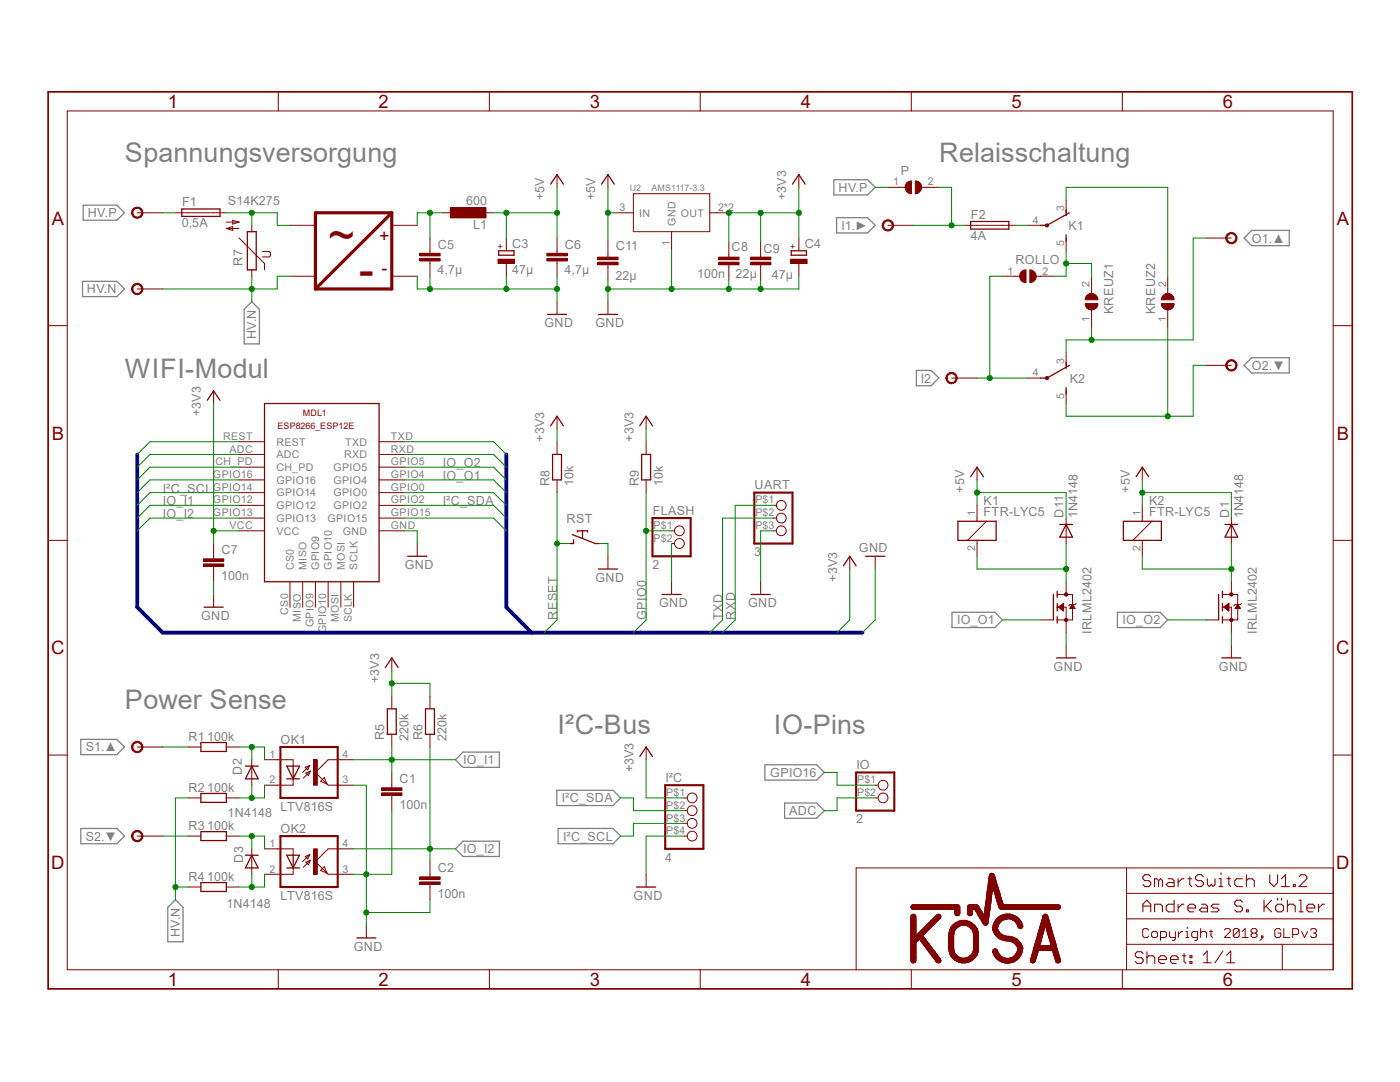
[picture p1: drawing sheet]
<svg xmlns="http://www.w3.org/2000/svg" width="279mm" height="216mm" viewBox="0 0 279 216" stroke-linecap="round" stroke-linejoin="round" font-family="sans-serif">
<defs><g id="words">
<g font-size="9.1" fill="#800000">
<text x="65.5" y="50">~</text>
<text x="71.6" y="56.9">-</text>
</g>
<g font-size="5.4" fill="#808080">
<text x="24.9" y="32.3">Spannungsversorgung</text>
<text x="187.5" y="32.3">Relaisschaltung</text>
<text x="24.9" y="75.4">WIFI-Modul</text>
<text x="24.9" y="141.4">Power Sense</text>
<text x="111.3" y="146.5">I²C-Bus</text>
<text x="154.4" y="146.5">IO-Pins</text>
</g>
<g font-size="3.7" fill="#800000">
<text x="33.5" y="21.5">1</text>
<text x="75.6" y="21.5">2</text>
<text x="117.7" y="21.5">3</text>
<text x="159.8" y="21.5">4</text>
<text x="201.9" y="21.5">5</text>
<text x="244" y="21.5">6</text>
<text x="10.3" y="44.9">A</text>
<text x="266.8" y="44.9">A</text>
<text x="10.3" y="87.7">B</text>
<text x="266.8" y="87.7">B</text>
<text x="10.2" y="130.6">C</text>
<text x="266.7" y="130.6">C</text>
<text x="10.2" y="173.4">D</text>
<text x="266.7" y="173.4">D</text>
<text x="33.5" y="196.7">1</text>
<text x="75.6" y="196.7">2</text>
<text x="117.7" y="196.7">3</text>
<text x="159.8" y="196.7">4</text>
<text x="201.9" y="196.7">5</text>
<text x="244" y="196.7">6</text>
</g>
<g font-size="3.6" fill="#800000">
<text x="75.7" y="48.3">+</text>
<text x="76.2" y="54.6">-</text>
</g>
<g font-size="2.5" fill="#808080">
<text x="179.8" y="34.8">P</text>
<text x="36.3" y="41.1">F1</text>
<text x="45.5" y="40.8">S14K275</text>
<text x="93.1" y="40.9">600</text>
<text x="108.6" y="39.9" transform="rotate(-90 108.6 39.9)">+5V</text>
<text x="118.8" y="39.9" transform="rotate(-90 118.8 39.9)">+5V</text>
<text x="156.9" y="39.9" transform="rotate(-90 156.9 39.9)">+3V3</text>
<text x="167.3" y="38.3">HV.P</text>
<text x="17.5" y="43.4">HV.P</text>
<text x="36.3" y="45.4">0,5A</text>
<text x="94.4" y="45.7">L1</text>
<text x="167.9" y="45.9">I1.►</text>
<text x="193.7" y="47.9">4A</text>
<text x="193.8" y="43.6">F2</text>
<text x="213.2" y="46">K1</text>
<text x="48.4" y="53" transform="rotate(-90 48.4 53)">R7</text>
<text x="87.4" y="49.7">C5</text>
<text x="102.2" y="49.6">C3</text>
<text x="112.7" y="49.7">C6</text>
<text x="122.9" y="49.9">C11</text>
<text x="146" y="50.2">C8</text>
<text x="152.4" y="50.4">C9</text>
<text x="160.6" y="49.6">C4</text>
<text x="202.7" y="52.6">ROLLO</text>
<text x="249.9" y="48.4">O1.▲</text>
<text x="17.4" y="58.5">HV.N</text>
<text x="87.3" y="54.7">4,7µ</text>
<text x="102.2" y="54.7">47µ</text>
<text x="112.7" y="54.7">4,7µ</text>
<text x="122.9" y="55.9">22µ</text>
<text x="139.1" y="55.5">100n</text>
<text x="146.8" y="55.5">22µ</text>
<text x="154.1" y="55.6">47µ</text>
<text x="108.7" y="65.3">GND</text>
<text x="118.8" y="65.3">GND</text>
<text x="222.2" y="62.7" transform="rotate(-90 222.2 62.7)">KREUZ1</text>
<text x="230.6" y="62.7" transform="rotate(-90 230.6 62.7)">KREUZ2</text>
<text x="51.1" y="67.7" transform="rotate(-90 51.1 67.7)">HV.N</text>
<text x="183.8" y="76.3">I2</text>
<text x="213.5" y="76.5">K2</text>
<text x="249.9" y="73.8">O2.▼</text>
<text x="40.1" y="83.1" transform="rotate(-90 40.1 83.1)">+3V3</text>
<text x="108.6" y="88.1" transform="rotate(-90 108.6 88.1)">+3V3</text>
<text x="126.4" y="88.1" transform="rotate(-90 126.4 88.1)">+3V3</text>
<text x="88.4" y="95.8">IO_O1</text>
<text x="88.4" y="93.2">IO_O2</text>
<text x="32.5" y="100.8">IO_I1</text>
<text x="32.5" y="98.3">I²C_SCL</text>
<text x="88.4" y="100.8">I²C_SDA</text>
<text x="109.7" y="97" transform="rotate(-90 109.7 97)">R8</text>
<text x="114.5" y="97" transform="rotate(-90 114.5 97)">10k</text>
<text x="127.5" y="97" transform="rotate(-90 127.5 97)">R9</text>
<text x="132.3" y="97" transform="rotate(-90 132.3 97)">10k</text>
<text x="150.6" y="97.7">UART</text>
<text x="192.4" y="98.3" transform="rotate(-90 192.4 98.3)">+5V</text>
<text x="196.3" y="100.8">K1</text>
<text x="225.5" y="98.3" transform="rotate(-90 225.5 98.3)">+5V</text>
<text x="229.3" y="100.8">K2</text>
<text x="32.5" y="103.4">IO_I2</text>
<text x="113.1" y="104.4">RST</text>
<text x="130.3" y="102.7">FLASH</text>
<text x="196.3" y="103">FTR-LYC5</text>
<text x="212.3" y="103.3" transform="rotate(-90 212.3 103.3)">D11</text>
<text x="215.1" y="103.4" transform="rotate(-90 215.1 103.4)">1N4148</text>
<text x="229.3" y="103">FTR-LYC5</text>
<text x="245.3" y="103.3" transform="rotate(-90 245.3 103.3)">D1</text>
<text x="248.1" y="103.4" transform="rotate(-90 248.1 103.4)">1N4148</text>
<text x="44.2" y="110.6">C7</text>
<text x="80.8" y="113.5">GND</text>
<text x="130.2" y="113.5">2</text>
<text x="150.5" y="111">3</text>
<text x="171.4" y="110.2">GND</text>
<text x="44.2" y="115.7">100n</text>
<text x="118.8" y="116.1">GND</text>
<text x="167" y="116.1" transform="rotate(-90 167 116.1)">+3V3</text>
<text x="40.1" y="123.7">GND</text>
<text x="111.2" y="123.7" transform="rotate(-90 111.2 123.7)">RESET</text>
<text x="128.9" y="123.7" transform="rotate(-90 128.9 123.7)">GPIO0</text>
<text x="131.5" y="121.2">GND</text>
<text x="144.2" y="123.7" transform="rotate(-90 144.2 123.7)">TXD</text>
<text x="146.7" y="123.7" transform="rotate(-90 146.7 123.7)">RXD</text>
<text x="149.3" y="121.2">GND</text>
<text x="191" y="124.6">IO_O1</text>
<text x="224" y="124.6">IO_O2</text>
<text x="217.8" y="126.5" transform="rotate(-90 217.8 126.5)">IRLML2402</text>
<text x="250.8" y="126.5" transform="rotate(-90 250.8 126.5)">IRLML2402</text>
<text x="75.7" y="136.4" transform="rotate(-90 75.7 136.4)">+3V3</text>
<text x="210.3" y="133.8">GND</text>
<text x="243.2" y="133.8">GND</text>
<text x="17.1" y="149.9">S1.▲</text>
<text x="37.6" y="147.8">R1</text>
<text x="41.3" y="147.8">100k</text>
<text x="56" y="148.4">OK1</text>
<text x="76.7" y="147.7" transform="rotate(-90 76.7 147.7)">R5</text>
<text x="81.5" y="147.8" transform="rotate(-90 81.5 147.8)">220k</text>
<text x="84.3" y="147.7" transform="rotate(-90 84.3 147.7)">R6</text>
<text x="89.1" y="147.8" transform="rotate(-90 89.1 147.8)">220k</text>
<text x="48.3" y="154.6" transform="rotate(-90 48.3 154.6)">D2</text>
<text x="92.5" y="152.5">IO_I1</text>
<text x="126.4" y="154.1" transform="rotate(-90 126.4 154.1)">+3V3</text>
<text x="153.7" y="155">GPIO16</text>
<text x="170.9" y="153.5">IO</text>
<text x="37.6" y="157.9">R2</text>
<text x="41.3" y="157.9">100k</text>
<text x="56" y="161.8">LTV816S</text>
<text x="79.7" y="161.4">100n</text>
<text x="79.8" y="156.3">C1</text>
<text x="112.1" y="160.1">I²C_SDA</text>
<text x="132.8" y="156">I²C</text>
<text x="17.1" y="167.7">S2.▼</text>
<text x="37.6" y="165.6">R3</text>
<text x="41.4" y="165.6">100k</text>
<text x="45.4" y="163">1N4148</text>
<text x="56" y="166.2">OK2</text>
<text x="112.4" y="167.7">I²C_SCL</text>
<text x="157.5" y="162.6">ADC</text>
<text x="170.9" y="164.3">2</text>
<text x="48.5" y="172.1" transform="rotate(-90 48.5 172.1)">D3</text>
<text x="92.5" y="170.3">IO_I2</text>
<text x="132.8" y="171.9">4</text>
<text x="37.6" y="175.7">R4</text>
<text x="41.3" y="175.7">100k</text>
<text x="56" y="179.5">LTV816S</text>
<text x="87.3" y="179.2">100n</text>
<text x="87.4" y="174.1">C2</text>
<text x="126.5" y="179.5">GND</text>
<text x="45.2" y="181.3">1N4148</text>
<text x="35.9" y="187" transform="rotate(-90 35.9 187)">HV.N</text>
<text x="70.6" y="189.7">GND</text>
</g>
<g font-size="2.1" fill="#808080">
<text x="178.2" y="37">1</text>
<text x="185.2" y="37">2</text>
<text x="123.6" y="42.1">3</text>
<text x="127.5" y="43.2">IN</text>
<text x="134.8" y="45.1" transform="rotate(-90 134.8 45.1)">GND</text>
<text x="135.9" y="43.2">OUT</text>
<text x="143.3" y="42.1">2*2</text>
<text x="206.1" y="44.6">4</text>
<text x="212.4" y="42.1" transform="rotate(-90 212.4 42.1)">3</text>
<text x="133.7" y="49.1" transform="rotate(-90 133.7 49.1)">1</text>
<text x="212.4" y="49.1" transform="rotate(-90 212.4 49.1)">5</text>
<text x="201" y="54.8">1</text>
<text x="208" y="54.8">2</text>
<text x="217.5" y="57.3" transform="rotate(-90 217.5 57.3)">2</text>
<text x="232.7" y="57.3" transform="rotate(-90 232.7 57.3)">2</text>
<text x="217.5" y="64.3" transform="rotate(-90 217.5 64.3)">1</text>
<text x="232.7" y="64.3" transform="rotate(-90 232.7 64.3)">1</text>
<text x="206.1" y="75.1">4</text>
<text x="212.4" y="72.6" transform="rotate(-90 212.4 72.6)">3</text>
<text x="212.4" y="79.5" transform="rotate(-90 212.4 79.5)">5</text>
<text x="44.5" y="87.8">REST</text>
<text x="55.2" y="88.9">REST</text>
<text x="68.9" y="88.9">TXD</text>
<text x="78" y="87.8">TXD</text>
<text x="42.5" y="95.4">GPIO16</text>
<text x="43" y="92.9">CH_PD</text>
<text x="45.8" y="90.3">ADC</text>
<text x="55.2" y="91.4">ADC</text>
<text x="55.2" y="94">CH_PD</text>
<text x="66.5" y="94">GPIO5</text>
<text x="68.7" y="91.4">RXD</text>
<text x="78" y="95.4">GPIO4</text>
<text x="78" y="92.9">GPIO5</text>
<text x="78" y="90.3">RXD</text>
<text x="42.5" y="97.9">GPIO14</text>
<text x="42.5" y="100.5">GPIO12</text>
<text x="55.2" y="96.5">GPIO16</text>
<text x="55.2" y="99.1">GPIO14</text>
<text x="55.2" y="101.6">GPIO12</text>
<text x="66.5" y="101.6">GPIO2</text>
<text x="66.5" y="99.1">GPIO0</text>
<text x="66.5" y="96.5">GPIO4</text>
<text x="78" y="100.5">GPIO2</text>
<text x="78" y="97.9">GPIO0</text>
<text x="150.7" y="100.5">P$1</text>
<text x="42.5" y="103">GPIO13</text>
<text x="45.8" y="105.5">VCC</text>
<text x="55.2" y="104.1">GPIO13</text>
<text x="55.2" y="106.7">VCC</text>
<text x="65.4" y="104.1">GPIO15</text>
<text x="68.4" y="106.7">GND</text>
<text x="78" y="105.5">GND</text>
<text x="78" y="103">GPIO15</text>
<text x="130.4" y="105.5">P$1</text>
<text x="150.7" y="103">P$2</text>
<text x="150.7" y="105.5">P$3</text>
<text x="194.6" y="103" transform="rotate(-90 194.6 103)">1</text>
<text x="227.6" y="103" transform="rotate(-90 227.6 103)">1</text>
<text x="58.6" y="113.7" transform="rotate(-90 58.6 113.7)">CS0</text>
<text x="61.2" y="113.7" transform="rotate(-90 61.2 113.7)">MISO</text>
<text x="63.7" y="113.7" transform="rotate(-90 63.7 113.7)">GPIO9</text>
<text x="66.3" y="113.7" transform="rotate(-90 66.3 113.7)">GPIO10</text>
<text x="68.8" y="113.7" transform="rotate(-90 68.8 113.7)">MOSI</text>
<text x="71.3" y="113.7" transform="rotate(-90 71.3 113.7)">SCLK</text>
<text x="130.4" y="108.1">P$2</text>
<text x="194.6" y="110" transform="rotate(-90 194.6 110)">2</text>
<text x="227.6" y="110" transform="rotate(-90 227.6 110)">2</text>
<text x="57.5" y="122.6" transform="rotate(-90 57.5 122.6)">CS0</text>
<text x="60" y="124.1" transform="rotate(-90 60 124.1)">MISO</text>
<text x="62.6" y="125.2" transform="rotate(-90 62.6 125.2)">GPIO9</text>
<text x="67.6" y="124.1" transform="rotate(-90 67.6 124.1)">MOSI</text>
<text x="70.2" y="124.2" transform="rotate(-90 70.2 124.2)">SCLK</text>
<text x="65.1" y="126.4" transform="rotate(-90 65.1 126.4)">GPIO10</text>
<text x="53.8" y="151.3">1</text>
<text x="68.4" y="151.3">4</text>
<text x="53.8" y="156.3">2</text>
<text x="68.4" y="156.3">3</text>
<text x="133" y="158.9">P$1</text>
<text x="133" y="161.4">P$2</text>
<text x="171.1" y="156.3">P$1</text>
<text x="171.1" y="158.9">P$2</text>
<text x="133" y="164">P$3</text>
<text x="133" y="166.5">P$4</text>
<text x="53.8" y="169">1</text>
<text x="68.4" y="169">4</text>
<text x="53.8" y="174.1">2</text>
<text x="68.4" y="174.1">3</text>
</g>
<g font-size="1.8" fill="#808080">
<text x="125.7" y="38.1">U2</text>
<text x="130" y="38.1">AMS1117-3.3</text>
</g>
<g font-size="1.8" fill="#800000">
<text x="100.5" y="49.7" transform="rotate(-90 100.5 49.7)">+</text>
<text x="158.8" y="49.7" transform="rotate(-90 158.8 49.7)">+</text>
<text x="60.5" y="83.1">MDL1</text>
<text x="55.4" y="85.6">ESP8266_ESP12E</text>
</g>
</g></defs>
<g fill="none" stroke="#808080" stroke-width=".25">
<path d="M166.4 35.9h6.7l1.6 1.5-1.6 1.5h-6.7zM16.5 56.1h6.8l1.5 1.6-1.5 1.5h-6.8zM16.6 40.9h6.7l1.5 1.6-1.5 1.4h-6.7zM167 43.4h6.1l1.6 1.6-1.6 1.5h-6.1zM249.8 46h7.5v3h-7.5l-1.5-1.5zM50.2 60.2l1.6 1.5v6.9h-3.1v-6.9zM182.9 73.9h2.9l1.6 1.5-1.6 1.6h-2.9zM249.8 71.4h7.5v3h-7.5l-1.5-1.5zM190 122.2h8.5l1.6 1.5-1.6 1.5h-8.5zM223 122.2h8.5l1.5 1.5-1.5 1.5h-8.5zM16.1 147.5h7.2l1.5 1.6-1.5 1.5h-7.2zM90.9 151.6l1.5-1.5h7.3v3h-7.3z"/>
<path d="M111.1 157.7h11.2l1.6 1.5-1.6 1.5h-11.2zM152.7 152.6h10.3l1.5 1.5-1.5 1.6h-10.3zM16.1 165.3h7.2l1.5 1.5-1.5 1.6h-7.2zM35 179.5l1.5 1.6v6.8h-3v-6.8zM90.9 169.4l1.5-1.5h7.3v3h-7.3zM111.4 165.3h10.9l1.6 1.5-1.6 1.6h-10.9zM156.6 160.2h6.4l1.5 1.6-1.5 1.5h-6.4z"/>
</g>
<g fill="none" stroke="#800000" stroke-width=".2">
<path d="M195 100.8v3.2M195 107.8v3.2M196.9 104l-3.8 3.8M196.8 180h1M196.8 179.9h1M196.8 179.9h.9M196.8 179.7h1M196.8 179.6h1M196.8 179.5h1M196.8 179.4h1M196.8 179.3h1M196.8 179.2h1"/>
<path d="M196.8 179.1h1.1M196.9 179.1h1M196.9 179h1M196.9 178.9h1M196.9 178.8h1M196.9 178.7h1M196.9 178.6l1 .1M196.9 178.6h1M196.9 178.5h1.1M196.9 178.4h1.1M196.9 178.3h1.1M197 178.4h1"/>
<path d="M197 178.2h1M197 178.1h1M197 178h1M197 177.9h1M197 177.8h1M197 177.7h1M197 177.6h1M197.1 177.7h.9M197.1 177.5h1M197.1 177.4h.9M197.1 177.3h1M197.1 177.2h1"/>
<path d="M197.1 177.1h2.1M197.1 177.2h2.1M197.1 177h2.1M197.1 177h2M197.1 176.9h2M197.1 176.8h2M197.1 176.7h2M197.2 176.7h1.9M197.2 176.4h1.8M197.2 176.6h1.8M197.2 176.5h1.8M197.2 176.4h1.7"/>
<path d="M197.2 176.3h1.7M197.2 176.2h1.7M197.2 176.1h1.7M197.2 176.1h1.6M197.3 176h1.5M197.3 175.9h1.5M197.3 175.8h1.5M197.3 175.7h1.5M197.3 175.6h1.5M197.3 175.6h1.4M197.3 175.5h1.4M197.3 175.4h1.4"/>
<path d="M197.4 175.4h1.3M197.4 175.3h1.3M197.4 175.3h1.2M197.4 175.2h1.2M197.4 175.1h1.2M197.4 175h1.2M197.4 175h1.1M197.4 174.9h1.1M197.4 174.8h1.1M197.4 174.7h1.1M197.4 174.6h1.1M197.5 174.7h1"/>
<path d="M197.5 174.6h1M197.5 174.5h.9M197.6 174.4h.8M197.6 174.4h.7M197.7 174.3h.5M197.8 179.8h-1M197.8 174.2h.1M198.1 177.2l-1 .1M198.2 177.4h1.1M198.2 177.3h1.1M198.2 177.2h1M198.3 177.6h1"/>
<path d="M198.3 177.5l1 .1M198.3 177.5h1M198.3 177.8h1.1M198.3 177.7h1.1M198.3 177.7h1M198.4 177.9h1M198.4 177.8h1M198.4 178h1.1M198.5 178.1h1M198.5 178.2h1M198.5 178.4h1.1M198.5 178.3h1.1"/>
<path d="M198.6 178.5h1M198.6 178.7h1.1M198.6 178.6l1.1 .1M198.6 178.6h1M198.7 178.8h1M198.7 178.9h1M198.8 179.2h1M198.8 179.1h1M198.8 179h.9M198.8 178.9h.9M198.8 179.3h1M198.8 179.5h1.1"/>
<path d="M198.8 179.4h1.1M198.8 179.3h1.1M198.9 179.6h1M198.9 179.5h1M198.9 176.1l-1.7 .1M198.9 179.7h1.1M199 179.9h1M199 179.8h1M199 180h1.1M181.8 191.7h1M181.8 191.6h1M181.8 191.5h1"/>
<path d="M181.8 191.4h1M181.8 191.3h1M181.8 191.2h1M181.8 191.1h1M181.8 191h1M181.8 190.9h1M181.8 190.8h1M181.8 190.7h1M181.8 190.6h1M181.8 190.5h1M181.8 190.4h1M181.8 190.3h1"/>
<path d="M181.8 190.2h1M181.8 190.1h1M181.8 190h1M181.8 189.9h1M181.8 189.8h1M181.8 189.7h1M181.8 189.6h1M181.8 189.5h1M181.8 189.4h1M181.8 189.3h1M181.8 189.2h1M181.8 189.1h1"/>
<path d="M181.8 189h1M181.8 188.9h1M181.8 188.8h1M181.8 188.7h1M181.8 188.6h1M181.8 188.5h1M181.8 188.4h1M181.8 188.3h1M181.8 188.2h1M181.8 188.1h1M181.8 188h1M181.8 188h1.1"/>
<path d="M181.8 187.9h1.2M181.8 187.8h1.2M181.8 187.8h1.3M181.8 187.7h1.3M181.8 187.7h1.4M181.8 187.5h1.5M181.8 187.5h1.6M181.8 187.4h2.9M181.8 187.3l2.9 .1M181.8 187.3h2.8M181.8 187.2h2.8M181.8 187.2h2.7"/>
<path d="M181.8 187.1h2.7M181.8 187h2.6M181.8 186.9h2.6M181.8 186.9h2.5M181.8 186.8h2.5M181.8 186.7h2.4M181.8 186.6h2.4M181.8 186.6h1M181.8 186.5h1M181.8 186.4h1M181.8 186.3h1M181.8 186.2h1"/>
<path d="M181.8 186.1h1M181.8 186h1M181.8 185.9h1M181.8 185.8h1M181.8 185.7h1M181.8 185.6h1M181.8 185.5h1M181.8 185.4h1M181.8 185.3h1M181.8 185.2h1M181.8 185.1h1M181.8 185h1"/>
<path d="M181.8 184.9h1M181.8 184.8h1M181.8 184.7h1M181.8 184.6h1M181.8 184.5h1M181.8 184.4h1M181.8 184.3h1M181.8 184.2h1M181.8 184.1h1M181.8 184h1M181.8 183.9h1M181.8 183.8h1"/>
<path d="M181.8 183.7h1M181.8 183.6h1M181.8 183.5h1M181.8 183.4h1M181.8 183.3h1M181.8 183.2h1M181.8 183.1h1M181.8 183h1M181.8 182.9h1M181.8 182.8h1M181.8 181.1h9.8M181.8 181h9.8"/>
<path d="M181.8 180.9h9.8M181.8 191.9h1M181.8 182.7h1M181.8 180.8h9.7M181.9 192h.8M181.9 191.9h.8M181.9 191.9h.9M181.9 182.7h.8M181.9 181.2h9.7M181.9 180.8h9.6M181.9 180.7h9.5M181.9 182.6h.8"/>
<path d="M181.9 181.3h9.7M181.9 192h.7M181.9 182.5h.7M181.9 181.4h9.7M181.9 180.6h9.5M182 192.1h.5M182 182.5h.5M182 181.4h9.6M182.1 182.5h.4M182.1 181.4h9.5M182.1 180.6h9.2M182.1 180.5h9.1"/>
<path d="M182.3 192.1l-.1 .1M182.3 182.4h.1M182.8 191.8h-1M182.8 182.8l-1 .1M182.9 186.6h1.4M183 186.4h1.4M183.1 186.4h1.4M183.1 186.4h1.5M183.2 186.3h1.4M183.3 187.6h-1.5M183.4 186.1h1.3M183.4 186.1h1.4"/>
<path d="M183.5 186h1.4M183.6 187.5h1.2M183.6 185.9h1.3M183.6 187.6h1.3M183.6 185.9h1.4M183.6 185.8h1.4M183.7 187.7h1.2M183.7 187.7h1.3M183.7 185.8h1.3M183.7 185.8h1.4M183.8 187.8h1.2M183.8 185.7h1.4"/>
<path d="M183.9 187.9h1.2M183.9 188h1.2M183.9 185.6h1.4M183.9 188.1h1.3M183.9 188h1.3M183.9 185.5h1.4M183.9 185.5h1.5M184 188.2h1.3M184 188.1h1.3M184 185.5h1.4M184.1 188.3h1.2M184.1 188.3h1.3"/>
<path d="M184.2 188.4h1.3M184.2 188.3h1.2M184.2 185.3h1.4M184.3 188.5h1.3M184.3 188.4h1.2M184.3 185.3h1.4M184.3 185.2h1.4M184.4 188.6h1.2M184.4 185.2h1.3M184.4 188.7h1.3M184.4 186.5h-1.4M184.4 188.7l1.4 .1"/>
<path d="M184.4 185h1.4M184.5 188.8h1.3M184.5 185h1.4M184.6 188.9h1.2M184.6 184.9h1.4M184.7 189h1.2M184.7 189.1h1.2M184.7 189.1h1.3M184.7 186.2h-1.4M184.7 184.7h1.4M184.8 189.1h1.2M184.8 184.7h1.4"/>
<path d="M184.8 189.2h1.3M184.8 184.6h1.4M184.9 189.3h1.2M184.9 189.4h1.3M184.9 184.6h1.5M185 189.5h1.3M185 189.4h1.2M185 184.5h1.4M185 184.4h1.5M185.1 189.6h1.3M185.1 184.4h1.4M185.2 189.7h1.2"/>
<path d="M185.2 184.4h1.4M185.2 184.3h1.4M185.2 189.7h1.3M185.3 189.8h1.2M185.3 185.6l-1.5 .1M185.3 189.8h1.3M185.3 189.9h1.3M185.3 184.2h1.4M185.3 184.1h1.4M185.4 189.9h1.2M185.4 184.1h1.4M185.4 190h1.3"/>
<path d="M185.4 190h1.2M185.5 190.1l1.3 .1M185.5 190.1h1.2M185.5 184h1.4M185.5 185.4h-1.4M185.6 190.2h1.2M185.6 183.9h1.3M185.6 183.9h1.4M185.6 190.2h1.3M185.7 190.3h1.2M185.7 183.9h1.3M185.7 183.8h1.3"/>
<path d="M185.7 190.4h1.2M185.7 183.8h1.4M185.8 190.5h1.2M185.8 190.5h1.3M185.8 185.1h-1.4M185.8 183.6h1.5M185.8 190.6h1.3M185.9 190.7h1.3M185.9 190.6h1.2M185.9 183.6h1.4M186 190.8h1.2M186 183.6h1.3"/>
<path d="M186 183.5h1.4M186 190.8h1.3M186 183.5h1.5M186.1 184.8h-1.4M186.1 190.9h1.3M186.1 190.9h1.2M186.1 191h1.3M186.1 183.3h1.4M186.2 191.1h1.3M186.2 183.3h1.4M186.3 191.2h1.2M186.3 191.1h1.2"/>
<path d="M186.3 183.2h1.4M186.4 191.2h1.2M186.4 191.3h1.2M186.4 183.1h1.3M186.5 191.4h1.2M186.5 191.3h1.2M186.5 183h1.2M186.5 191.5h1.2M186.5 183h1.3M186.6 191.5h1.1M186.6 182.9h1.2M186.6 191.6h1.2"/>
<path d="M186.7 191.7h1M186.7 191.7h1.1M186.7 184.2l-1.5 .1M186.7 182.8h1.1M186.7 182.8h1M186.8 191.9h.9M186.8 182.7h.9M186.9 192h.8M186.9 191.9h.8M186.9 182.7h.8M186.9 182.6h.8M186.9 192h.7"/>
<path d="M186.9 182.5h.7M187 192.1h.6M187 182.5h.6M187.1 182.5h.4M187.2 183.7h-1.4M187.2 182.4h.2M187.2 192.2h.2M187.5 183.4h-1.4M187.7 183.1l-1.4 .1M187.8 191.8h-1.1M187.8 182.8l-1.2 .1M189.3 189.3h1.1"/>
<path d="M189.3 189.2h1M189.3 189.1h1M189.3 189h1M189.3 188.9h1M189.3 188.8h1M189.3 188.7h1M189.3 188.6h1M189.3 188.5h1M189.3 188.4h1M189.3 188.3h1M189.3 188.2h1M189.3 188.1h1"/>
<path d="M189.3 188h1M189.3 187.9h1M189.3 187.8h1M189.3 187.7h1M189.3 187.6h1M189.3 187.5h1M189.3 187.4h1M189.3 187.3h1M189.3 187.2h1M189.3 187.1h1M189.3 187h1M189.3 186.9h1"/>
<path d="M189.3 186.8h1M189.3 186.7h1M189.3 186.6h1M189.3 186.5h1.1M189.4 189.6h1M189.4 189.5h1M189.4 189.4h1M189.4 186.4h1M189.4 186.3h1M189.4 189.8h1M189.4 189.7h1M189.4 186.1h1"/>
<path d="M189.4 186h1M189.4 185.9h1M189.4 190h1.1M189.4 189.9h1.1M189.4 189.9h1M189.5 190.1l1.1 .1M189.5 190.1h1M189.5 190h1M189.5 185.9h1M189.5 185.8h1M189.5 185.7h1M189.5 190.3h1.2"/>
<path d="M189.5 190.2h1.1M189.5 185.6h1.1M189.5 185.5h1.1M189.5 185.5h1.2M189.6 190.4h1.2M189.6 185.5h1.1M189.6 185.4h1.2M189.6 190.5h1.2M189.6 185.3h1.2M189.7 190.6h1.2M189.7 190.5h1.2M189.7 185.3h1.1"/>
<path d="M189.7 185.3h1.2M189.7 190.7h1.4M189.7 190.6h1.3M189.7 185.2h1.2M189.7 185.2h1.3M189.7 190.8h1.4M189.8 190.8h1.4M189.8 185h1.3M189.8 185h1.4M189.8 185h1.5M189.9 191h1.6M189.9 190.9h1.4"/>
<path d="M189.9 184.9h1.4M189.9 184.9h1.5M189.9 191.1h1.8M190 184.7h1.7M190 191.1h1.9M190 184.7h1.8M190 184.7h1.9M190.1 184.6h1.9M190.1 191.2h4.4M190.1 184.6h4.4M190.2 191.3h4.2M190.3 191.3h4"/>
<path d="M190.3 184.5h4.1M190.3 191.4h4M190.4 191.4h3.8M190.4 184.4h3.9M190.4 191.5h3.7M190.4 186.2h-1M190.4 184.4h3.7M190.4 184.3h3.7M190.5 191.5h3.6M190.5 184.3h3.6M190.5 191.6h3.6M190.5 182.3h1.1"/>
<path d="M190.5 182.2h1.1M190.5 182.1h1.1M190.5 181.9h1.1M190.5 181.7h1.1M190.5 181.6h1.1M190.5 181.5h1.1M190.6 191.6h3.5M190.6 185.6l-1.1 .1M190.6 182.4h.9M190.6 182.4h1M190.6 182.2h1M190.6 182h1"/>
<path d="M190.6 181.9h1M190.6 181.8h1M190.6 181.7h1M190.6 184.2h3.4M190.6 182.5h.9M190.7 191.7h3.2M190.7 184.1h3.3M190.7 182.6h.7M190.7 182.5h.7M190.8 184.1h3.1M190.8 182.7h.5M190.8 191.8h3"/>
<path d="M190.8 184.1h3M190.9 182.7h.4M190.9 184h2.8M191 191.9h2.6M191.1 191.9h2.5M191.1 185.1h-1.4M191.1 183.9h2.4M191.2 191.9h2.3M191.2 183.9h2.3M191.2 192h2.2M191.3 183.9h2.1M191.3 183.8h2"/>
<path d="M191.4 183.7v.1M191.5 192h1.7M191.5 183.8h1.7M191.6 184.8h-1.7M191.6 183.7h1.4M191.6 192v.1M191.7 192.1h1.3M191.9 183.6h.8M191.9 192.2h.8M192.4 184.6h.1M192.6 184.6h1.9M192.6 184.7h1.9"/>
<path d="M192.7 191.1h1.8M192.7 191.1h1.9M192.8 184.7h1.8M193 191.1h1.6M193 184.7h1.6M193.1 184.8h1.5M193.1 182.3h1M193.1 182.2h1M193.1 182.1h1M193.1 182h1M193.1 181.9h1M193.1 181.8h1"/>
<path d="M193.1 181.7h1M193.1 181.6h1M193.1 181.5h1M193.1 181.5h2.6M193.1 181.4h2.6M193.1 181.4h2.5M193.1 181.3h2.5M193.1 181.2h2.4M193.1 181.1h2.4M193.1 181h2.4M193.1 181h2.3M193.1 180.9h2.3"/>
<path d="M193.1 182.5h.9M193.1 182.4h1M193.1 180.8h2.2M193.2 191h1.5M193.2 182.5h.8M193.2 180.8h2.1M193.2 180.8h2M193.2 180.7h2M193.2 184.9h1.5M193.2 182.6h.8M193.3 184.9h1.4M193.3 182.7h.6"/>
<path d="M193.3 180.6h1.8M193.3 192h.1M193.3 190.9h1.4M193.3 190.9h1.5M193.4 185h1.4M193.4 182.7h.4M193.4 180.6h1.6M193.4 190.8h1.4M193.4 180.5h1.6M193.5 190.8h1.3M193.5 185h1.4M193.5 190.8h1.4"/>
<path d="M193.5 185.1h1.4M193.6 185.2h1.3M193.6 190.6h1.4M193.7 185.2h1.3M193.7 185.3h1.3M193.8 190.6h1.2M193.8 190.5h1.2M193.8 185.3h1.2M193.8 185.4h1.3M193.9 190.4h1.2M193.9 190.3h1.2M193.9 185.5h1.2"/>
<path d="M194 190.3h1.1M194 190.2h1.1M194 185.6h1.1M194 185.5h1.1M194.1 190.1h1M194.1 185.7h1.1M194.1 185.6h1M194.1 190.1h1.1M194.1 190h1.1M194.1 189.9h1.1M194.1 185.9h1.1M194.1 185.8h1.1"/>
<path d="M194.2 189.9h1M194.2 186h1M194.2 185.9h1M194.2 189.8h1M194.2 189.7h1M194.2 189.7h1.1M194.2 189.6h1.1M194.2 186.2h1.1M194.2 186.1h1M194.3 189.5h1M194.3 189.4h1M194.3 186.4h1"/>
<path d="M194.3 186.3h1M194.3 189.3h1M194.3 189.2h1M194.3 189.1h1M194.3 189h1M194.3 188.9h1M194.3 188.8h1M194.3 188.7h1M194.3 188.6h1M194.3 188.5h1M194.3 188.4h1M194.3 188.3h1"/>
<path d="M194.3 188.2h1M194.3 188.1h1M194.3 188h1M194.3 187.9h1M194.3 187.8h1M194.3 187.7h1M194.3 187.6h1M194.3 187.5h1M194.3 187.4h1M194.3 187.3h1M194.3 187.2h1M194.3 187.1h1"/>
<path d="M194.3 187h1M194.3 186.9h1M194.3 186.8h1M194.3 186.7h1M194.3 186.6h1M194.3 186.5h1M194.6 181.6h1.1M194.6 181.5h1.1M194.6 181.6h1.2M194.6 181.7h1.2M194.7 181.7h1.2M194.7 181.8h1.2"/>
<path d="M194.8 181.9h1.2M194.9 182h1.1M194.9 181.9h1.1M194.9 182.1h1.1M194.9 190.7h-1.4M195 182.2h1.1M195 182.3h1.2M195.1 182.4h1.2M195.1 182.4h1.1M195.1 182.5h1.2M195.2 182.6h2.2M195.2 182.5h1.1"/>
<path d="M195.2 182.7h2.2M195.3 182.8h2.1M195.4 182.9h1.9M195.4 182.8h2M195.4 183h2M195.5 183h1.8M195.5 183h1.9M195.5 183.1h1.8M195.5 183.2h1.8M195.6 183.3h1.7M195.7 183.4h1.6M195.7 183.5h1.6"/>
<path d="M195.7 183.5h1.5M195.8 183.6h1.5M195.8 183.6h1.4M195.9 183.7h1.3M195.9 183.8h1.3M196 183.9h1.2M196 183.8h1.2M196 184h1.2M196 184.1h1.2M196.1 184.1h1M196.1 184.2h1.1M196.2 184.3h.9"/>
<path d="M196.2 184.4h.9M196.3 184.4h.8M196.3 184.5h.7M196.3 184.5h.8M196.4 182.5h1M196.4 182.4h1M196.4 182.3h1M196.4 182.2h1M196.5 182.2h1M196.5 182.1h1M196.5 181.9h1M196.5 182h1"/>
<path d="M196.5 181.8h1M196.5 181.7h1M196.5 181.6h1.1M196.6 181.7h.9M196.6 181.6h1M196.6 181.5h1M196.6 181.4h1M196.6 181.3h1M196.6 184.6h.2M196.6 181.2h1M196.6 181.1h1M196.6 181h1"/>
<path d="M196.6 181h1.1M196.6 180.9h1.1M196.6 180.8h1.1M196.6 180.7h1.1M196.7 180.8h1M196.7 180.7h1M196.7 180.6h1M196.7 180.5h1M196.7 180.4h1M196.7 180.3h1M196.7 180.2h1M196.7 180.1h1"/>
<path d="M196.7 180h1.1M196.8 180.3h.9M196.8 180.2h.9M196.8 180h.9M197.2 184.2l-1 .1M197.7 180.6h-1M197.7 180.3l-1 .1M198.1 189.9h1.1M198.1 189.8l1 .1M198.1 189.8h1M198.1 185.5h1M198.1 185.4h1"/>
<path d="M198.1 185.3h1M198.1 190h1.1M198.1 189.7h1M198.1 189.6h.9M198.1 185.6h1.1M198.1 185.5h1.1M198.1 185.2h1M198.1 185.1h1M198.1 185h1M198.1 185h1.1M198.2 190.1l1.1 .1M198.2 190.1h1"/>
<path d="M198.2 184.9h1M198.2 184.8h1M198.2 184.7h1M198.2 190.2h1.1M198.2 189.5h.8M198.2 185.8h1.1M198.2 185.7h1.1M198.2 184.7h1.1M198.2 184.6h1.1M198.2 190.3h1.1M198.2 185.9h1.2M198.3 190.5h1.2"/>
<path d="M198.3 190.4h1.1M198.3 190.3h1.1M198.3 189.4h.6M198.3 186.1h1.2M198.3 186h1.2M198.3 185.9h1.1M198.3 184.5h1M198.3 184.4h1M198.3 184.4h1.1M198.3 184.3h1.1M198.3 190.5h1.3M198.3 186.1h1.3"/>
<path d="M198.4 190.6h1.2M198.4 186.2h1.3M198.4 186.1h1.2M198.4 184.2h1.1M198.4 184.1h1.1M198.4 184.1h1.2M198.4 190.7h1.3M198.4 189.4h.4M198.5 190.8h1.3M198.5 189.3h.2M198.5 186.4h1.3M198.5 186.3h1.2"/>
<path d="M198.5 184h1.2M198.5 183.9h1.2M198.5 190.9h1.4M198.5 186.4h1.4M198.5 183.9h1.3M198.5 183.8h1.4M198.6 190.9h1.3M198.6 183.8h1.3M198.6 191h1.5M198.6 186.5h1.5M198.6 183.6h1.6M198.7 191.1h1.6"/>
<path d="M198.7 186.6h1.5M198.7 191.1h1.8M198.7 186.6h1.7M198.7 183.6h1.5M198.7 183.6h1.7M198.8 191.2h1.9M198.8 191.1h1.8M198.8 186.7h1.9M198.8 186.7h1.7M198.8 183.5h1.9M198.8 191.2h4.5M198.8 186.8h2.6"/>
<path d="M198.9 191.3h4.3M198.9 186.9h2.6M198.9 183.3h2.4M198.9 186.9h3M198.9 183.3h4.4M199 191.4h4.2M199 186.9h3M199 183.3h4.3M199 187h3.2M199 183.2h4.2M199.1 191.5h4M199.1 191.4h4"/>
<path d="M199.1 187l3.3 .1M199.1 183.2h4.1M199.1 180.3h1.1M199.1 180.2h1.1M199.1 180.1h1M199.1 187.1h3.4M199.1 183.1h4M199.1 180.3l1.1 .1M199.2 187.2h3.4M199.2 180.6h12.3M199.2 180.6h12.1M199.2 180.5h12"/>
<path d="M199.2 180.5h1M199.2 180.4h1M199.2 191.6h3.7M199.2 180.7h12.3M199.3 191.6h3.6M199.3 183h3.8M199.3 183h3.7M199.3 180.8h12.3M199.3 180.7h12.2M199.3 180.9h12.4M199.3 191.7h3.5M199.3 187.2h3.4"/>
<path d="M199.3 182.9h3.6M199.3 181.1h12.4M199.3 181h12.4M199.4 191.7h3.3M199.4 187.3h3.3M199.4 181.1h12.2M199.4 182.9h3.5M199.4 181.3h12.1M199.4 181.2h12.2M199.5 187.3l3.5 .1M199.5 181.3h12M199.5 191.8h3.1"/>
<path d="M199.5 184.2l-1.2 .1M199.5 181.4h12M199.6 182.8h3.1M199.6 182.8h3M199.6 181.4h11.8M199.6 187.4h3.4M199.7 191.9h2.8M199.7 182.7h2.8M199.7 181.4h11.6M199.7 191.9h2.7M199.7 187.5h3.4M199.8 187.5h3.3"/>
<path d="M199.8 191.9h2.6M199.9 182.7h2.5M199.9 192h2.4M199.9 182.6h2.5M199.9 187.5h3.3M200 187.6h3.2M200.1 183.7h-1.5M200.1 182.5h2.1M200.1 192h2M200.3 192.1h1.6M200.3 182.5h1.7M200.4 187.7h2.8"/>
<path d="M200.4 182.5h1.4M200.4 187.7h.1M200.5 183.5h-1.7M200.5 192.1v.1M200.6 192.2h.9M200.6 187.7h2.8M200.6 187.7h2.7M200.6 182.4h1M200.7 182.4h.8M201 187.7v.1M201.1 191.2h.1M201.2 183.4h-2.4"/>
<path d="M201.2 187.7v.1M201.3 187.8h2.1M201.4 187.8h2M201.4 191.2h2M201.4 183.3h2M201.5 183.4h2M201.5 191.1h.1M201.7 191.1h1.7M201.7 186.9h.1M201.7 187.9h1.8M201.8 183.5h1.7M201.8 191.1h1.6"/>
<path d="M201.9 183.5h1.6M202 188h1.5M202 186.9h.1M202 183.6h1.5M202.1 183.6h1.5M202.1 188h1.5M202.2 190.9h1.3M202.2 188.1h1.4M202.2 183.6h1.4M202.3 190.8h1.3M202.3 188.1h1.3M202.3 183.7h1.4"/>
<path d="M202.4 190.8h1.2M202.4 188.2h1.3M202.4 183.8h1.3M202.4 188.3h1.3M202.4 183.8h1.4M202.5 190.6h1.2M202.5 188.3h1.3M202.5 183.9h1.3M202.5 190.6h1.3M202.6 190.5h1.2M202.6 188.4h1.2M202.6 183.9h1.2"/>
<path d="M202.6 188.4h1.3M202.6 184h1.3M202.7 184.1h1.2M202.7 190.3h1.2M202.7 188.6h1.3M202.7 188.6h1.2M202.7 188.5h1.2M202.8 190.2h1.1M202.8 184.2h1.1M202.8 188.7h1.2M202.8 188.6h1.2M202.8 184.2h1.2"/>
<path d="M202.9 188.7h1.1M202.9 184.3h1.1M202.9 190.1h1.1M202.9 190h1.1M202.9 188.8h1.1M202.9 184.4h1.1M202.9 189.9h1.1M203 191.5l-3.8 .1M203 189.9h1M203 189.8h1M203 189h1.1M203 188.9h1"/>
<path d="M203 184.5l1.1 .1M203 184.5h1M203 184.4h1M203 189.7h1M203 184.6h1.1M203.1 189.7h.9M203.1 189.6h1M203.1 189.5h1M203.1 189.4h.9M203.1 189.4h1M203.1 189.3h1M203.1 189.2h1"/>
<path d="M203.1 189.1h1M203.1 184.8h1M203.1 184.7h1M203.1 184.9h1M203.2 189.2h.9M203.2 185h.8M203.2 185h.9M203.2 184.9h.9M203.2 185.1h.8M203.3 185.2h.7M203.4 185.2h.5M203.4 185.3h.4"/>
<path d="M203.5 191h-1.5M203.5 185.3h.2M203.7 190.7h-1.3M203.8 190.4h-1.2M204 190.1l-1.2 .1M205.6 191.8h1M205.6 191.7h1M205.7 191.9h.8M205.7 191.9h.9M205.7 191.6h.9M205.7 191.6h1M205.7 191.5h1"/>
<path d="M205.7 191.4h1M205.7 191.3h1M205.7 192h.8M205.7 191.3h1.1M205.7 191.2h1.1M205.7 191.1h1.1M205.8 192h.7M205.8 191.1h1M205.8 191h1M205.8 190.9h1.1M205.9 192.1h.5M205.9 190.9h1"/>
<path d="M205.9 190.8h1M205.9 190.6h1.1M206 190.6h1M206 190.5h1M206 190.4h1M206 190.3h1.1M206 192.2h.2M206 190.2h1.1M206.1 190.1h1M206.1 190h1M206.1 189.9h1M206.2 189.9h.9"/>
<path d="M206.2 189.8h.9M206.2 189.8h1M206.2 189.7h1M206.2 189.7h1.1M206.2 189.6h4.9M206.2 189.5h4.8M206.2 189.4h4.8M206.3 189.3h4.6M206.3 189.2h4.6M206.3 189.1h4.6M206.4 189.1h4.5M206.4 189h4.5"/>
<path d="M206.4 188.9h4.4M206.4 188.9h4.5M206.4 188.8h4.4M206.5 188.7h4.3M206.5 188.6h1M206.5 188.5h1.1M206.5 188.4h1.1M206.5 188.3h1.1M206.6 188.3h1M206.6 188.2h1M206.6 188.1h1M206.6 188.1h1.1"/>
<path d="M206.6 188h1.1M206.7 188h1M206.7 187.9h1M206.7 187.8h1.1M206.7 187.7h1.1M206.8 187.7h1M206.8 191.2l-1.1 .1M206.8 187.6h1M206.8 187.5h1M206.8 187.5h1.1M206.8 187.4h1.1M206.8 187.3h1.1"/>
<path d="M206.9 187.3h1M206.9 187.2h1M206.9 187.1h1M207 190.7h-1.1M207 187h1M207 186.9h1M207 186.8h1M207.1 186.7h.9M207.1 186.7h1M207.1 186.6h1M207.1 190.1l-1.1 .1M207.1 186.5h1"/>
<path d="M207.1 186.4h1M207.1 186.4h1.1M207.1 186.3h1.1M207.2 186.3h1M207.2 186.1h1M207.2 186h1M207.3 185.9h1M207.3 185.8h1M207.3 185.7h1M207.3 185.6l1.1 .1M207.3 185.6h1.1M207.3 185.5h1.1"/>
<path d="M207.4 189.7h.1M207.4 185.5h1M207.4 185.3h1M207.4 185.3h1.1M207.5 185.2h1M207.5 185.1h1M207.5 185h1M207.5 185h1.1M207.6 188.4l-1.1 .1M207.6 184.9h1M207.6 184.8h1M207.6 189.7h3.5"/>
<path d="M207.6 184.7h2.1M207.6 184.6h2M207.6 184.5h2M207.7 184.5h1.9M207.7 184.4h1.8M207.7 184.4h1.9M207.7 184.3h1.8M207.8 184.2h1.7M207.8 184.1h1.7M207.8 184h1.7M207.8 183.9h1.7M207.9 183.9h1.5"/>
<path d="M207.9 183.8h1.5M207.9 183.7h1.5M207.9 183.6h1.5M207.9 183.6h1.4M207.9 183.5h1.4M208 183.5h1.3M208 183.3h1.3M208 183.4h1.3M208 183.3h1.2M208 183.2h1.3M208 183.1h1.2M208.1 183.1h1.1"/>
<path d="M208.1 183h1.1M208.1 182.9h1M208.1 182.8h1M208.2 182.8h.9M208.2 182.7h.9M208.2 186.2h-1.1M208.2 182.7h.8M208.2 182.6h.8M208.3 185.9l-1.1 .1M208.3 182.5h.7M208.4 182.5h.5M208.4 185.4h-1"/>
<path d="M208.5 182.4h.1M208.7 184.8h1M208.7 182.4h.1M208.7 185h1.1M208.7 185h1M208.7 184.9h1.1M208.7 184.9h1M208.8 185.3h1M208.8 185.2h1M208.8 185.1h1M208.8 185.4h1.1M208.9 185.5h1"/>
<path d="M208.9 185.6h1M209 185.9h1M209 185.8h1M209 185.8h.9M209 185.7h.9M209 186.1h1M209 186h1.1M209 186.2h1.1M209 186.1h1.1M209.1 186.4h1M209.1 186.3h1M209.1 186.5h1.1"/>
<path d="M209.1 186.4h1.1M209.2 186.6h1M209.2 186.8h1.1M209.2 186.7h1M209.3 186.9h1M209.3 187.1h1.1M209.3 187h1M209.3 187.2h1.1M209.4 187.3h1M209.4 187.2h1M209.4 187.5h1M209.4 187.4h1"/>
<path d="M209.5 187.6h1M209.5 187.5h1M209.5 187.7h1M209.5 188h1.1M209.5 187.9h1.1M209.5 187.8h1M209.5 187.8h1.1M209.5 187.7h1.1M209.6 188h1M209.6 188.3h1.1M209.6 188.2h1.1M209.6 188.1h1.1"/>
<path d="M209.6 188h1.1M209.7 188.4h1M209.7 188.3h1M209.7 188.4l1.1 .1M209.8 188.6h1M209.8 188.5h1M210.1 189.7h1M210.1 189.9h1.1M210.1 189.8h1M210.1 190.1h1.1M210.1 190h1.1M210.2 190.2h1"/>
<path d="M210.2 190.1l1 .1M210.2 190h1M210.2 190.3h1M210.3 190.5h1M210.3 190.4h1M210.3 190.3h1M210.3 190.6h1M210.3 190.5h1.1M210.4 190.8h1M210.4 190.7h1M210.4 190.6h1M210.4 190.9h1"/>
<path d="M210.4 191.1h1.1M210.4 191h1.1M210.4 190.9h1.1M210.5 191.2h1M210.5 191.1h1M210.5 191.3h1.1M210.6 191.4h1M210.6 191.3h1M210.6 191.6h1.1M210.6 191.5l1.1 .1M210.6 191.5h1M210.7 191.8h1"/>
<path d="M210.7 191.7h1M210.7 191.9h.9M210.8 192h.7M210.9 192.1h.5M211 192.2h.2M229.2 185.6l-.3-.3h-.6l-.3 .3v1.2l.3 .3h.6l.3-.3M229.8 186.2l.3-.3h.6l.3 .3v.6l-.3 .3h-.6l-.3-.3zM231.6 187.1h.9l.3-.3v-.6l-.3-.3h-.9v1.8M233.4 185.9v.9l.3 .3h.9M234.6 185.9v1.5l-.3 .3h-.3M235.2 185.9v1.2M236.1 185.9h-.3l-.6 .6"/>
<path d="M236.6 187.1h.6M236.6 185.9h.3v1.2M236.9 185v.3M239 187.1h-.9l-.3-.3v-.6l.3-.3h.9v1.5l-.3 .3h-.3M239.6 186.2l.3-.3h.6l.3 .3v.9M239.6 185.3v1.8M241.4 185.9h.6M241.7 185.6v1.2l.3 .3M244.3 185.6l.3-.3h.6l.3 .3v.3l-1.2 1.2h1.2M247.3 185.6v1.2l-.3 .3h-.6l-.3-.3M247.3 185.6l-.3-.3h-.6l-.3 .3v1.2M247.3 185.6l-1.2 1.2"/>
<path d="M247.9 187.1h1.2M247.9 185.9l.6-.6v1.8M250 186.2l-.3 .3v.3l.3 .3h.6l.3-.3v-.3l-.3-.3M250 186.2h.6M250 186.2l-.3-.3v-.3l.3-.3h.6l.3 .3v.3l-.3 .3M251.8 186.8h.3v.3h-.3zM252.1 187.1l-.6 .6M255.6 185.6l-.3-.3h-.6l-.3 .3v1.2l.3 .3h.6l.3-.3v-.6h-.6M256.2 185.3v1.8h1.2M258 186.5h.9l.3-.3v-.6l-.3-.3h-.9v1.8M259.8 185.9l.5 1.2 .6-1.2M261.5 185.6l.3-.3h.6l.3 .3v.3l-.3 .3"/>
<path d="M262.1 186.2h.3M262.4 186.2l.3 .3v.3l-.3 .3h-.6l-.3-.3"/>
</g>
<g fill="none" stroke="#800000" stroke-width=".21">
<path d="M229.7 175l-.4-.5h-.8l-.4 .5v.3l.4 .4h.8l.4 .4v.4l-.4 .4h-.8l-.4-.4M231.2 175.7l-.4-.4h-.4v1.6M231.2 175.7v1.2M231.2 175.7l.4-.4 .4 .4v1.2M233.2 175.3h.7l.4 .4v1.2h-1.1l-.5-.4 .5-.4h1.1M234.3 179.6v2.3h-1.1l-.5-.3v-.8l.5-.4h1.1M235.1 175.3v1.6M236.3 175.3h-.4l-.8 .8M237.1 175.3h.7M237.4 175v1.5l.4 .4M240.2 175l-.4-.5h-.8l-.4 .5v.3l.4 .4h.8l.4 .4v.4l-.4 .4h-.8l-.4-.4M241 175.3v1.2l.3 .4 .4-.4 .4 .4 .4-.4v-1.2"/>
<path d="M243.3 176.9h.8M243.3 175.3h.4v1.6M243.7 174.2v.3M244.9 175.3h.7M245.2 175v1.5l.4 .4M247.9 175.3h-1.1l-.4 .4v.8l.4 .4h1.1M248.8 175.7l.3-.4h.8l.4 .4v1.2M248.8 174.5v2.4M252.3 179.6v2.3M253.4 174.5v1.6l.8 .8 .8-.8v-1.6M253.8 179.6l-1.5 1.6M255 179.2v.4"/>
<path d="M255.7 176.9h1.6M255.7 175.3l.8-.8v2.4M255.7 179.2v.4M256.9 179.6v2.3M258.1 176.5h.4v.4h-.4zM259.2 175l.4-.5h.8l.4 .5v.3l-1.6 1.6h1.6M259.2 179.6h.4v2.3M228.1 181.9v-1.5l.8-.8 .8 .8v1.5M228.1 180.8h1.6M230.4 181.9v-1.5h1.2l.4 .4v1.1M235.1 180.4v1.5M236.3 180.4h-.4l-.8 .8"/>
<path d="M237.1 181.2h1.5v-.4l-.4-.4h-.8l-.3 .4v.8l.3 .3h.8M239.8 180.4h.7l.5 .4v1.1h-1.2l-.4-.3 .4-.4h1.2M243.3 180.4h-1.2l-.4 .4 .4 .4h.8l.4 .4-.4 .3h-1.2M247.9 180l-.3-.4h-.8l-.4 .4v.4l.4 .4h.8l.3 .4v.4l-.3 .3h-.8l-.4-.3M248.8 181.6h.3v.3h-.3zM252.6 180.8l1.2 1.1M255 180.4h.7l.5 .4v.8l-.5 .3h-.7l-.4-.3v-.8zM256.9 180.8l.4-.4h.8l.4 .4v1.1M259.2 181.9h.9M260.8 181.2h1.6v-.4l-.4-.4h-.8l-.4 .4v.8l.4 .3h.8M263.1 180.4v1.5M264.3 180.4h-.4l-.8 .8"/>
</g>
<path d="M212.8 41.8v1.3M212.8 46.9v1.2M213.4 42.5l-4.4 2.5h-1.3M191.2 104h7.6v3.8h-7.6z" fill="none" stroke="#800000" stroke-width=".25"/>
<path d="M208.7 44.7h.5v.5h-.5z" fill-rule="evenodd" fill="#800000"/>
<path d="M212.8 39.9v2.6M205.1 45h2.6M208.7 44.7h.5v.5h-.5zM212.8 47.5v2.5M228 100.8v3.2M228 107.8v3.2M229.9 104l-3.8 3.8" fill="none" stroke="#800000" stroke-width=".2"/>
<path d="M212.8 72.3v1.2M212.8 77.3v1.3M213.4 72.9l-4.4 2.5h-1.3M224.2 104h7.6v3.8h-7.6z" fill="none" stroke="#800000" stroke-width=".25"/>
<path d="M208.7 75.2l.3-.1 .2 .1v.5h-.5z" fill-rule="evenodd" fill="#800000"/>
<g fill="none" stroke="#800000" stroke-width=".2">
<path d="M27.4 42.5h5.1M57.9 45h5M57.9 55.1h5M78.2 45h5.1M78.2 55.1h5.1M205.1 75.4h2.6M208.7 75.2l.3-.1 .2 .1v.5h-.5zM212.8 70.4v2.5M212.8 78v2.5M47.7 98.3h5.1M47.7 95.8h5.1M47.7 93.2h5.1"/>
<path d="M47.7 90.7h5.1M47.7 88.1h5.1M75.6 98.3h5.1M75.6 95.8h5.1M75.6 93.2h5.1M75.6 90.7h5.1M75.6 88.1h5.1M47.7 105.9h5.1M47.7 103.4h5.1M47.7 100.8h5.1M57.9 116.1v5.1M60.4 116.1v5.1"/>
<path d="M62.9 116.1v5.1M65.5 116.1v5.1M68 116.1v5.1M70.6 116.1v5.1M75.6 105.9h5.1M75.6 103.4h5.1M75.6 100.8h5.1"/>
</g>
<path d="M52.8 80.5h22.8v35.6h-22.8z" fill="none" stroke="#800000" stroke-width=".25"/>
<path d="M78.2 42.5h-15.3v15.2M78.2 42.5v15.2h-15.3M78.2 42.5l-15.3 15.2" fill="none" stroke="#800000" stroke-width=".64"/>
<path d="M26.6 41.6a1.15 1.15 0 0 1 1.8 .2 1.15 1.15 0 0 1-.7 1.7 1.15 1.15 0 0 1-1.5-1h.3a.88 .88 0 0 1 1.2-.9 .88 .88 0 0 1 .3 1.4 .88 .88 0 0 1-1.4-.2l-.1-.3h-.3z" fill-rule="evenodd" fill="#800000"/>
<path d="M26.6 41.6a1.15 1.15 0 0 1 1.8 .2 1.15 1.15 0 0 1-.7 1.7 1.15 1.15 0 0 1-1.5-1h.3a.88 .88 0 0 1 1.2-.9 .88 .88 0 0 1 .3 1.4 .88 .88 0 0 1-1.4-.2l-.1-.3h-.3zM27.4 57.7h5.1" fill="none" stroke="#800000" stroke-width=".2"/>
<path d="M26.6 56.9a1.15 1.15 0 0 1 1.8 .2 1.15 1.15 0 0 1-.7 1.7 1.15 1.15 0 0 1-1.5-1.1h.3a.87 .87 0 0 1 1.2-.9 .87 .87 0 0 1 .3 1.4 .87 .87 0 0 1-1.4-.2l-.1-.3h-.3z" fill-rule="evenodd" fill="#800000"/>
<path d="M26.6 56.9a1.15 1.15 0 0 1 1.8 .2 1.15 1.15 0 0 1-.7 1.7 1.15 1.15 0 0 1-1.5-1.1h.3a.87 .87 0 0 1 1.2-.9 .87 .87 0 0 1 .3 1.4 .87 .87 0 0 1-1.4-.2l-.1-.3h-.3zM27.4 166.8h5.1" fill="none" stroke="#800000" stroke-width=".2"/>
<path d="M26.6 166a1.14 1.14 0 0 1 1.8 .3 1.14 1.14 0 0 1-.7 1.6 1.14 1.14 0 0 1-1.5-1.1h.3a.87 .87 0 0 1 1.2-.8 .87 .87 0 0 1 .3 1.4 .87 .87 0 0 1-1.4-.2l-.1-.4h-.3z" fill-rule="evenodd" fill="#800000"/>
<path d="M27.4 149.1h5.1M26.6 166a1.14 1.14 0 0 1 1.8 .3 1.14 1.14 0 0 1-.7 1.6 1.14 1.14 0 0 1-1.5-1.1h.3a.87 .87 0 0 1 1.2-.8 .87 .87 0 0 1 .3 1.4 .87 .87 0 0 1-1.4-.2l-.1-.4h-.3z" fill="none" stroke="#800000" stroke-width=".2"/>
<path d="M26.6 148.3a1.15 1.15 0 0 1 1.8 .2 1.15 1.15 0 0 1-.7 1.7 1.15 1.15 0 0 1-1.5-1.1h.3a.87 .87 0 0 1 1.2-.9 .87 .87 0 0 1 .3 1.4 .87 .87 0 0 1-1.4-.2l-.1-.3h-.3z" fill-rule="evenodd" fill="#800000"/>
<path d="M189.9 75.4h5.1M26.6 148.3a1.15 1.15 0 0 1 1.8 .2 1.15 1.15 0 0 1-.7 1.7 1.15 1.15 0 0 1-1.5-1.1h.3a.87 .87 0 0 1 1.2-.9 .87 .87 0 0 1 .3 1.4 .87 .87 0 0 1-1.4-.2l-.1-.3h-.3z" fill="none" stroke="#800000" stroke-width=".2"/>
<path d="M189.1 74.6a1.14 1.14 0 0 1 1.8 .3 1.14 1.14 0 0 1-.7 1.6 1.14 1.14 0 0 1-1.4-1.1h.2a.89 .89 0 0 1 1.3-.7 .89 .89 0 0 1 .2 1.5 .89 .89 0 0 1-1.4-.4l-.1-.4h-.2z" fill-rule="evenodd" fill="#800000"/>
<path d="M240.7 47.5h5M189.1 74.6a1.14 1.14 0 0 1 1.8 .3 1.14 1.14 0 0 1-.7 1.6 1.14 1.14 0 0 1-1.4-1.1h.2a.89 .89 0 0 1 1.3-.7 .89 .89 0 0 1 .2 1.5 .89 .89 0 0 1-1.4-.4l-.1-.4h-.2z" fill="none" stroke="#800000" stroke-width=".2"/>
<path d="M244.9 46.7a1.15 1.15 0 0 1 1.8 .2 1.15 1.15 0 0 1-.7 1.7 1.15 1.15 0 0 1-1.4-1.1h.3a.89 .89 0 0 1 1.1-.9 .89 .89 0 0 1 .4 1.5 .89 .89 0 0 1-1.5-.3v-.3h-.3z" fill-rule="evenodd" fill="#800000"/>
<path d="M177.2 45h5.1M244.9 46.7a1.15 1.15 0 0 1 1.8 .2 1.15 1.15 0 0 1-.7 1.7 1.15 1.15 0 0 1-1.4-1.1h.3a.89 .89 0 0 1 1.1-.9 .89 .89 0 0 1 .4 1.5 .89 .89 0 0 1-1.5-.3v-.3h-.3z" fill="none" stroke="#800000" stroke-width=".2"/>
<path d="M176.4 44.2a1.15 1.15 0 0 1 1.8 .2 1.15 1.15 0 0 1-.7 1.7 1.15 1.15 0 0 1-1.4-1.1h.2a.88 .88 0 0 1 1.2-.9 .88 .88 0 0 1 .3 1.5 .88 .88 0 0 1-1.4-.3l-.1-.3h-.2z" fill-rule="evenodd" fill="#800000"/>
<path d="M176.4 44.2a1.15 1.15 0 0 1 1.8 .2 1.15 1.15 0 0 1-.7 1.7 1.15 1.15 0 0 1-1.4-1.1h.2a.88 .88 0 0 1 1.2-.9 .88 .88 0 0 1 .3 1.5 .88 .88 0 0 1-1.4-.3l-.1-.3h-.2zM240.7 72.9h5" fill="none" stroke="#800000" stroke-width=".2"/>
<path d="M244.9 72.1a1.14 1.14 0 0 1 1.8 .2 1.14 1.14 0 0 1-.7 1.7 1.14 1.14 0 0 1-1.4-1.1h.3a.89 .89 0 0 1 1.1-.9 .89 .89 0 0 1 .4 1.5 .89 .89 0 0 1-1.5-.3v-.3h-.3z" fill-rule="evenodd" fill="#800000"/>
<path d="M244.9 72.1a1.14 1.14 0 0 1 1.8 .2 1.14 1.14 0 0 1-.7 1.7 1.14 1.14 0 0 1-1.4-1.1h.3a.89 .89 0 0 1 1.1-.9 .89 .89 0 0 1 .4 1.5 .89 .89 0 0 1-1.5-.3v-.3h-.3zM55.3 151.6h3.2v1.3M58.5 155.4v1.3h-3.2M60.9 153.1l.9-.4-.4 .9zM61 154.3l.9-.4-.3 .9zM61.8 152.7l-1.4 1.4M61.9 153.9l-1.4 1.4M64 155.9l.7-.7 .5 1.2zM68 151.6h-2.5l-2.6 2.5 2.6 2.6h2.5" fill="none" stroke="#800000" stroke-width=".2"/>
<path d="M57.2 152.9h2.6l-1.3 2.5zM57.2 155.4h2.6M58.5 152.9v2.5" fill="none" stroke="#800000" stroke-width=".25"/>
<path d="M56 149.1h11.4v10.1h-11.4z" fill="none" stroke="#800000" stroke-width=".42"/>
<path d="M62.6 151.6h.7v5.1h-.7z" fill-rule="evenodd" fill="#800000"/>
<g fill="none" stroke="#800000" stroke-width=".2">
<path d="M52.8 151.6h2.5M52.8 156.7h2.5M62.6 151.6h.7v5.1h-.7zM68 151.6h2.6M68 156.7h2.6M55.3 169.4h3.2v1.2M58.5 173.2v1.3h-3.2M60.9 170.9l.9-.4-.4 .9zM61 172l.9-.3-.3 .9zM61.8 170.5l-1.4 1.4M61.9 171.7l-1.4 1.4M64 173.7l.7-.8 .5 1.3z"/>
<path d="M68 169.4h-2.5l-2.6 2.5 2.6 2.6h2.5"/>
</g>
<path d="M57.2 170.6h2.6l-1.3 2.6zM57.2 173.2h2.6M58.5 170.6v2.6" fill="none" stroke="#800000" stroke-width=".25"/>
<path d="M56 166.8h11.4v10.2h-11.4z" fill="none" stroke="#800000" stroke-width=".42"/>
<path d="M62.6 169.4h.7v5.1h-.7z" fill-rule="evenodd" fill="#800000"/>
<g fill="none" stroke="#800000" stroke-width=".2">
<path d="M78.2 131.3v2.5M78.2 138.9v2.5M85.8 138.9v2.5M37.5 149.1h2.6M37.5 159.2h2.6M45.2 149.1h2.5M45.2 159.2h2.5M78.2 146.5v2.6M78.2 156.7v.5M78.2 158.7v.5M85.8 146.5v2.6M37.5 166.8h2.6"/>
<path d="M37.5 177h2.6M45.2 166.8h2.5M45.2 177h2.5M52.8 169.4h2.5M52.8 174.5h2.5M62.6 169.4h.7v5.1h-.7zM68 169.4h2.6M68 174.5h2.6M73.1 184.6v2.6"/>
</g>
<path d="M76.9 133.2l1.3-1.9 1.3 1.9M40.1 148.2h5.1v1.7h-5.1zM40.1 158.3h5.1v1.8h-5.1zM77.3 141.4h1.8v5.1h-1.8zM84.9 141.4h1.8v5.1h-1.8zM40.1 165.9h5.1v1.8h-5.1zM40.1 176.1h5.1v1.8h-5.1zM71.2 187.2h3.8" fill="none" stroke="#800000" stroke-width=".25"/>
<path d="M76.2 158.2h4v.5h-4z" fill-rule="evenodd" fill="#800000"/>
<path d="M76.2 158.2h4v.5h-4z" fill="none" stroke="#800000" stroke-width=".2"/>
<path d="M76.2 157.2h4v.5h-4z" fill-rule="evenodd" fill="#800000"/>
<path d="M76.2 157.2h4v.5h-4zM78.2 154.1v2.6M78.2 159.2v2.6M85.8 174.5v.5M85.8 176.5v.5" fill="none" stroke="#800000" stroke-width=".2"/>
<path d="M83.8 176h4v.5h-4z" fill-rule="evenodd" fill="#800000"/>
<path d="M83.8 176h4v.5h-4z" fill="none" stroke="#800000" stroke-width=".2"/>
<path d="M83.8 175h4v.5h-4z" fill-rule="evenodd" fill="#800000"/>
<g fill="none" stroke="#800000" stroke-width=".2">
<path d="M35 42.5h10.2M45.2 44.3h2.5M45.2 45.6l1.2-.4v.8zM45.2 45.6h2.5M46.4 43.9l1.3 .4-1.3 .4zM47.7 47.5l5.1 5.1v1.2M50.2 45v1.2M50.2 53.8v1.3M52.4 50.2h1.3l.3 .2v.6l-.3 .3h-1.3M42.6 78v2.5M83.3 108.5v2.5M83.8 175h4v.5h-4z"/>
<path d="M85.8 171.9v2.6M85.8 177v2.5"/>
</g>
<path d="M36.3 41.7h7.6v1.5h-7.6zM49.4 46.2h1.7v7.6h-1.7zM41.4 79.9l1.2-1.9 1.3 1.9M81.4 111h3.8" fill="none" stroke="#800000" stroke-width=".25"/>
<path d="M205.5 53.8a1.27 1.27 0 0 1 1.3 1.3 1.27 1.27 0 0 1-1.3 1.3z" fill-rule="evenodd" fill="#800000"/>
<path d="M205.5 53.8a1.27 1.27 0 0 1 1.3 1.3 1.27 1.27 0 0 1-1.3 1.3z" fill="none" stroke="#800000" stroke-width=".2"/>
<path d="M203.8 54.2l.4-.2 .6-.2v2.6a1.27 1.27 0 0 1-1.2-.8 1.27 1.27 0 0 1 .2-1.4z" fill-rule="evenodd" fill="#800000"/>
<path d="M200.1 55.1h3.4M203.8 54.2l.4-.2 .6-.2v2.6a1.27 1.27 0 0 1-1.2-.8 1.27 1.27 0 0 1 .2-1.4zM206.8 55.1h3.4" fill="none" stroke="#800000" stroke-width=".2"/>
<path d="M216.9 58.9a1.28 1.28 0 0 1 1.4-.3 1.28 1.28 0 0 1 .8 1.2h-2.5z" fill-rule="evenodd" fill="#800000"/>
<path d="M216.9 58.9a1.28 1.28 0 0 1 1.4-.3 1.28 1.28 0 0 1 .8 1.2h-2.5z" fill="none" stroke="#800000" stroke-width=".2"/>
<path d="M216.6 60.6h2.5a1.27 1.27 0 0 1-1.3 1.3 1.27 1.27 0 0 1-1.2-1.3z" fill-rule="evenodd" fill="#800000"/>
<path d="M217.8 55.1v3.4M216.6 60.6h2.5a1.27 1.27 0 0 1-1.3 1.3 1.27 1.27 0 0 1-1.2-1.3zM217.8 61.8v3.5" fill="none" stroke="#800000" stroke-width=".2"/>
<path d="M232.2 58.9a1.25 1.25 0 0 1 1.3-.3 1.25 1.25 0 0 1 .8 1.2h-2.5l.1-.5z" fill-rule="evenodd" fill="#800000"/>
<path d="M232.2 58.9a1.25 1.25 0 0 1 1.3-.3 1.25 1.25 0 0 1 .8 1.2h-2.5l.1-.5z" fill="none" stroke="#800000" stroke-width=".2"/>
<path d="M231.8 60.6h2.5a1.27 1.27 0 0 1-1.3 1.3 1.27 1.27 0 0 1-1.2-1.3z" fill-rule="evenodd" fill="#800000"/>
<path d="M233 55.1v3.4M231.8 60.6h2.5a1.27 1.27 0 0 1-1.3 1.3 1.27 1.27 0 0 1-1.2-1.3zM233 61.8v3.5" fill="none" stroke="#800000" stroke-width=".2"/>
<path d="M99.5 50h3.1v.9h-3.1z" fill="none" stroke="#800000" stroke-width=".25"/>
<path d="M99.4 51.7h3.3v.9h-3.3z" fill-rule="evenodd" fill="#800000"/>
<path d="M99.4 51.7h3.3v.9h-3.3zM101 47.5v2.5M101 52.6v2.5" fill="none" stroke="#800000" stroke-width=".2"/>
<path d="M157.9 50h3.1v.9h-3.1z" fill="none" stroke="#800000" stroke-width=".25"/>
<path d="M157.8 51.7h3.3v.9h-3.3z" fill-rule="evenodd" fill="#800000"/>
<path d="M85.8 50v.5M85.8 52.1v.5M157.8 51.7h3.3v.9h-3.3zM159.4 47.5v2.5M159.4 52.6v2.5" fill="none" stroke="#800000" stroke-width=".2"/>
<path d="M83.8 51.6h4v.5h-4z" fill-rule="evenodd" fill="#800000"/>
<path d="M83.8 51.6h4v.5h-4z" fill="none" stroke="#800000" stroke-width=".2"/>
<path d="M83.8 50.5h4v.6h-4z" fill-rule="evenodd" fill="#800000"/>
<path d="M83.8 50.5h4v.6h-4zM85.8 47.5v2.5M85.8 52.6v2.5M111.2 50v.5M111.2 52.1v.5" fill="none" stroke="#800000" stroke-width=".2"/>
<path d="M109.1 51.6h4.1v.5h-4.1z" fill-rule="evenodd" fill="#800000"/>
<path d="M109.1 51.6h4.1v.5h-4.1z" fill="none" stroke="#800000" stroke-width=".2"/>
<path d="M109.1 50.5h4.1v.6h-4.1z" fill-rule="evenodd" fill="#800000"/>
<path d="M109.1 50.5h4.1v.6h-4.1zM111.2 47.5v2.5M111.2 52.6v2.5" fill="none" stroke="#800000" stroke-width=".2"/>
<path d="M89.9 41.4h7.1v2.1h-7.1z" fill-rule="evenodd" fill="#800000"/>
<path d="M111.2 34.8v2.6M88.3 42.5h2.6M89.9 41.4h7.1v2.1h-7.1zM96 42.5h2.5M145.5 50.8v.5M145.5 52.8v.5M111.2 60.2v2.5" fill="none" stroke="#800000" stroke-width=".2"/>
<path d="M109.9 36.7l1.3-1.9 1.2 1.9M109.3 62.7h3.8" fill="none" stroke="#800000" stroke-width=".25"/>
<path d="M143.4 52.3h4.1v.5h-4.1z" fill-rule="evenodd" fill="#800000"/>
<path d="M143.4 52.3h4.1v.5h-4.1z" fill="none" stroke="#800000" stroke-width=".2"/>
<path d="M143.4 51.3h4.1v.5h-4.1z" fill-rule="evenodd" fill="#800000"/>
<path d="M143.4 51.3h4.1v.5h-4.1zM145.5 48.3v2.5M145.5 53.3v2.6M151.8 50.8v.5M151.8 52.8v.5" fill="none" stroke="#800000" stroke-width=".2"/>
<path d="M149.8 52.3h4v.5h-4z" fill-rule="evenodd" fill="#800000"/>
<path d="M149.8 52.3h4v.5h-4z" fill="none" stroke="#800000" stroke-width=".2"/>
<path d="M149.8 51.3h4v.5h-4z" fill-rule="evenodd" fill="#800000"/>
<path d="M126.4 38.7h15.2v7.5h-15.2zM121.3 50.8v.5M121.3 52.8v.5M122.6 42.5h3.8M134 46.2v3.8M141.6 42.5h3.9M149.8 51.3h4v.5h-4zM151.8 48.3v2.5M151.8 53.3v2.6" fill="none" stroke="#800000" stroke-width=".2"/>
<path d="M119.3 52.3h4.1v.5h-4.1z" fill-rule="evenodd" fill="#800000"/>
<path d="M119.3 52.3h4.1v.5h-4.1z" fill="none" stroke="#800000" stroke-width=".2"/>
<path d="M119.3 51.3h4.1v.5h-4.1z" fill-rule="evenodd" fill="#800000"/>
<g fill="none" stroke="#800000" stroke-width=".2">
<path d="M121.3 34.8v2.6M159.4 34.8v2.6M119.3 51.3h4.1v.5h-4.1zM121.3 48.3v2.5M121.3 53.3v2.6M121.3 60.2v2.5M195 93.2v2.6M228 93.2v2.6M211 118.6h3v5.1h-3M212.8 103.4v5.1M245.7 103.4v5.1M211 121.2h1.8v2.5"/>
<path d="M214.8 120.4l-.3 .2h-1l-.2 .3"/>
</g>
<g fill="none" stroke="#800000" stroke-width=".25">
<path d="M120.1 36.7l1.2-1.9 1.3 1.9M158.2 36.7l1.2-1.9 1.3 1.9M119.4 62.7h3.8M193.7 95.1l1.3-1.9 1.3 1.9M226.7 95.1l1.3-1.9 1.2 1.9M210.2 118.6v5.1M211 118v1.3M211.5 104.6h2.5M212.8 104.6l1.2 2.6h-2.5zM244.5 104.6h2.5M245.7 104.6l1.3 2.6h-2.5zM211 120.4v1.5"/>
<path d="M211 123.1v1.2"/>
</g>
<circle cx="212.8" cy="123.7" r=".33" fill="#800000"/>
<circle cx="212.8" cy="123.7" r=".33" fill="none" stroke="#800000" stroke-width=".2"/>
<circle cx="212.8" cy="118.6" r=".33" fill="#800000"/>
<g fill="none" stroke="#800000" stroke-width=".2">
<path d="M212.8 116.1v2.5M244 118.6h3v5.1h-3M207.7 123.7h2.5M211.2 121.1h1.1M211.3 121.2h1M211.4 121h.9M211.5 121.3h.8M211.5 120.9h.8M211.6 121.4h.7M211.6 120.9h.7M211.7 121.5h.6M211.7 120.8h.6"/>
<path d="M211.8 121.6h.5M211.8 120.7h.5M211.9 121.7h.4M212 120.6h.3M212 121.8h.3M212.1 120.5h.2M212.2 121.8h.1M212.2 120.4h.1M212.3 120.4l-1.1 .8M212.3 120.4v1.5l-1.1-.7M212.8 123.7v2.5M213.6 121.3h.9"/>
<path d="M213.6 121.2h.8M213.7 121.1h.6M213.7 121h.6M213.8 120.9h.4M213.9 120.9h.3M213.9 120.8h.2M214 120.7h.1M214 120.6l.5 .8h-1zM244 121.2h1.7v2.5M247.8 120.4l-.3 .2h-1l-.2 .3"/>
<circle cx="212.8" cy="118.6" r=".33"/>
</g>
<path d="M243.2 118.6v5.1M244 118v1.3M244 120.4v1.5M244 123.1v1.2" fill="none" stroke="#800000" stroke-width=".25"/>
<circle cx="245.7" cy="123.7" r=".33" fill="#800000"/>
<circle cx="245.7" cy="123.7" r=".33" fill="none" stroke="#800000" stroke-width=".2"/>
<circle cx="245.7" cy="118.6" r=".33" fill="#800000"/>
<g fill="none" stroke="#800000" stroke-width=".2">
<path d="M55.5 18.3v3.8M97.7 18.3v3.8M139.7 18.3v3.8M181.9 18.3v3.8M224 18.3v3.8M13.4 22.1h252.7v171.4h-252.7zM9.6 65h3.8M266.1 65h3.8M111.2 83.1v2.5M111.2 88.1v2.6M111.2 95.8v2.5M128.9 83.1v2.5"/>
<path d="M128.9 88.1v2.6M128.9 95.8v2.5M9.6 107.8h3.8M42.6 111v.5M42.6 113v.5M121.3 111v2.5M134 105.9h.6M134 108.5h.6M134 116.1v2.5M151.8 116.1v2.5M154.3 105.9h.6M154.3 100.8h.6"/>
<path d="M154.3 103.4h.6M169.6 111v2.5M174.7 111v2.5M245.7 116.1v2.5M266.1 107.8h3.8M212.8 128.8v2.5M240.7 123.7h2.5M244.2 121.2l1-.8v1.5zM244.3 121.1h.9M244.3 121.2h.9M244.4 121h.8M244.4 121.3h.8"/>
<path d="M244.5 120.9h.7M244.6 121.4h.6M244.6 120.9h.6M244.7 121.5h.5M244.7 120.8h.5M244.8 121.6h.4M244.9 120.7h.3M244.9 121.7h.3M245 120.6h.2M245 121.8h.2M245.1 120.5h.1M245.2 121.8h.1"/>
<path d="M245.2 120.4h.1M245.7 123.7v2.5M245.7 128.8v2.5M246.6 121.3h.9M246.6 121.2h.8M246.7 121.1h.7M246.8 121h.5M246.8 120.9h.4M246.9 120.9h.3M246.9 120.8h.2M247 120.6l.5 .8h-1zM247 120.7h.1"/>
<path d="M9.6 150.7h3.8M128.9 149.1v2.5M136.6 159.2h.5M266.1 150.7h3.8M128.9 174.5v2.5M136.6 161.8h.5M136.6 164.3h.5M136.6 166.8h.5M224.8 173.2v20.3M224.8 178.3h41.3M266.1 173.2h-95.2v20.3M55.5 193.5v3.8"/>
<path d="M97.7 193.5v3.8M139.7 193.5v3.8M181.9 193.5v3.8M224 193.5v3.8M224.8 188.4h41.3M224.8 183.3h41.3M255.9 188.4v5.1"/>
<circle cx="135.6" cy="105.9" r=".98"/>
<circle cx="135.6" cy="108.5" r=".98"/>
<circle cx="155.9" cy="103.4" r=".98"/>
<circle cx="155.9" cy="100.8" r=".98"/>
<circle cx="155.9" cy="105.9" r=".98"/>
<circle cx="245.7" cy="118.6" r=".33"/>
<circle cx="138.1" cy="159.2" r=".98"/>
<circle cx="138.1" cy="164.3" r=".98"/>
<circle cx="138.1" cy="161.8" r=".98"/>
<circle cx="138.1" cy="166.8" r=".98"/>
</g>
<g fill="none" stroke="#800000" stroke-width=".25">
<path d="M109.9 85l1.3-1.9 1.2 1.9M110.3 90.7h1.8v5.1h-1.8zM127.7 85l1.2-1.9 1.3 1.9M128.1 90.7h1.7v5.1h-1.7zM114.2 106.7l2 .7M114.5 107.7v.8h-.8M115.2 106.2v-.3h2.1v.3M116.2 107.4l2.6 1.1h.7M116.2 105.9v1.5M119.4 113.5h3.8M132.1 118.6h3.8M149.9 118.6h3.8"/>
<path d="M168.3 112.9l1.3-1.9 1.3 1.9M172.8 111h3.8M210.9 131.3h3.8M243.8 131.3h3.8M127.7 151l1.2-1.9 1.3 1.9M127 177h3.9"/>
</g>
<g fill="none" stroke="#800000" stroke-width=".21">
<path d="M228.1 190.3l-.3-.4h-.9l-.3 .4v.4l.3 .4h.9l.3 .4v.4l-.3 .3h-.9l-.3-.3M228.9 191.1l.4-.4h.8l.4 .4v1.1M228.9 189.9v2.3M231.2 191.5h1.6v-.4l-.4-.4h-.8l-.4 .4v.8l.4 .3h.8M233.6 191.5h1.5v-.4l-.4-.4h-.7l-.4 .4v.8l.4 .3h.7M235.9 190.7h.8M236.3 190.3v1.6l.4 .3M237.5 190.7h.4v.4h-.4zM237.5 191.9h.4v.3h-.4zM240.2 190.6l.7-.8v2.3M240.2 192.1h1.5M244.1 189.8l-1.6 2.3"/>
<path d="M244.8 192.1h1.6M244.8 190.6l.8-.8v2.3"/>
</g>
<path d="M9.6 18.3h260.3v179h-260.3z" fill="none" stroke="#800000" stroke-width=".34"/>
<path d="M150.5 98.3h7.7v10.2h-7.7zM130.2 103.4h7.6v7.6h-7.6zM132.8 156.7h7.6v12.7h-7.6z" fill="none" stroke="#800000" stroke-width=".42"/>
<path d="M40.6 112.5h4.1v.5h-4.1z" fill-rule="evenodd" fill="#800000"/>
<path d="M40.6 112.5h4.1v.5h-4.1z" fill="none" stroke="#800000" stroke-width=".2"/>
<path d="M40.6 111.5h4.1v.5h-4.1z" fill-rule="evenodd" fill="#800000"/>
<g fill="none" stroke="#800000" stroke-width=".2">
<path d="M40.6 111.5h4.1v.5h-4.1zM42.6 108.5v2.5M42.6 113.5v2.6M42.6 118.6v2.6M174.7 156.7h.5M174.7 159.2h.5"/>
<circle cx="176.2" cy="156.7" r=".98"/>
<circle cx="176.2" cy="159.2" r=".98"/>
</g>
<path d="M40.7 121.2h3.8" fill="none" stroke="#800000" stroke-width=".25"/>
<path d="M170.9 154.1h7.6v7.7h-7.6z" fill="none" stroke="#800000" stroke-width=".42"/>
<path d="M182.7 36.1a1.27 1.27 0 0 1 1.3 1.3 1.27 1.27 0 0 1-1.3 1.3z" fill-rule="evenodd" fill="#800000"/>
<path d="M182.7 36.1a1.27 1.27 0 0 1 1.3 1.3 1.27 1.27 0 0 1-1.3 1.3z" fill="none" stroke="#800000" stroke-width=".2"/>
<path d="M181 36.4l.9-.3v2.6a1.31 1.31 0 0 1-1.2-.8 1.31 1.31 0 0 1 .3-1.5z" fill-rule="evenodd" fill="#800000"/>
<path d="M177.2 37.4h3.4M181 36.4l.9-.3v2.6a1.31 1.31 0 0 1-1.2-.8 1.31 1.31 0 0 1 .3-1.5zM183.9 37.4h3.5M192.4 45h10.2M50.2 151.6v5.1M50.2 169.4v5.1" fill="none" stroke="#800000" stroke-width=".2"/>
<path d="M193.7 44.2h7.6v1.5h-7.6zM49 152.9h2.5M50.2 152.9l1.3 2.5h-2.5zM49 170.6h2.5M50.2 170.6l1.3 2.6h-2.5z" fill="none" stroke="#800000" stroke-width=".25"/>
<path d="M27.4 90.7v30.5l5.1 5h139.6M101 90.7v30.5l5.1 5" fill="none" stroke="#000080" stroke-width=".76"/>
<path d="M187.4 37.4h2.5v7.6M182.3 45h10.1" fill="none" stroke="#008000" stroke-width=".2"/>
<circle cx="189.9" cy="45" r=".51" fill="#008000"/>
<g fill="none" stroke="#008000" stroke-width=".2">
<path d="M200.1 55.1h-2.6v20.3M195 75.4h10.1"/>
<circle cx="189.9" cy="45" r=".51"/>
</g>
<circle cx="197.5" cy="75.4" r=".51" fill="#008000"/>
<g fill="none" stroke="#008000" stroke-width=".2">
<path d="M212.8 50v5.1h-2.6M212.8 52.6h5v2.5"/>
<circle cx="197.5" cy="75.4" r=".51"/>
</g>
<circle cx="212.8" cy="52.6" r=".51" fill="#008000"/>
<g fill="none" stroke="#008000" stroke-width=".2">
<path d="M240.7 47.5h-2.6v20.3h-25.3M217.8 65.3v2.5"/>
<circle cx="212.8" cy="52.6" r=".51"/>
</g>
<circle cx="217.8" cy="67.8" r=".51" fill="#008000"/>
<g fill="none" stroke="#008000" stroke-width=".2">
<path d="M212.8 39.9v-2.5h20.2v17.7M212.8 67.8v2.6M233 65.3v17.8M240.7 72.9h-2.6v10.2h-25.3"/>
<circle cx="217.8" cy="67.8" r=".51"/>
</g>
<circle cx="233" cy="83.1" r=".51" fill="#008000"/>
<g fill="none" stroke="#008000" stroke-width=".2">
<path d="M50.2 57.7v2.5M57.9 55.1h-2.6v2.6h-22.8M212.8 80.5v2.6"/>
<circle cx="233" cy="83.1" r=".51"/>
</g>
<circle cx="50.2" cy="57.7" r=".51" fill="#008000"/>
<g fill="none" stroke="#008000" stroke-width=".2">
<path d="M50.2 55.1v2.6M37.5 159.2h-2.5v20.3M35 177h2.5"/>
<circle cx="50.2" cy="57.7" r=".51"/>
</g>
<circle cx="35" cy="177" r=".51" fill="#008000"/>
<g fill="none" stroke="#008000" stroke-width=".2">
<path d="M45.2 42.5h10.1v2.5h2.6M50.2 42.5v2.5"/>
<circle cx="35" cy="177" r=".51"/>
</g>
<circle cx="50.2" cy="42.5" r=".51" fill="#008000"/>
<g fill="none" stroke="#008000" stroke-width=".2">
<path d="M47.7 88.1h-17.8l-2.5 2.6M111.2 98.3v25.4l-2.6 2.5M111.2 108.5h2.5"/>
<circle cx="50.2" cy="42.5" r=".51"/>
</g>
<circle cx="111.2" cy="108.5" r=".51" fill="#008000"/>
<g fill="none" stroke="#008000" stroke-width=".2">
<path d="M47.7 90.7h-17.8l-2.5 2.5M32.5 149.1h5M47.7 149.1h5.1v2.5M50.2 149.1v2.5M174.7 159.2h-7.7v2.6h-2.5M32.5 166.8h5"/>
<circle cx="111.2" cy="108.5" r=".51"/>
</g>
<circle cx="50.2" cy="149.1" r=".51" fill="#008000"/>
<g fill="none" stroke="#008000" stroke-width=".2">
<path d="M47.7 166.8h5.1v2.6M50.2 166.8v2.6"/>
<circle cx="50.2" cy="149.1" r=".51"/>
</g>
<circle cx="50.2" cy="166.8" r=".51" fill="#008000"/>
<g fill="none" stroke="#008000" stroke-width=".2">
<path d="M50.2 156.7v2.5M52.8 156.7v2.5h-5.1"/>
<circle cx="50.2" cy="166.8" r=".51"/>
</g>
<circle cx="50.2" cy="159.2" r=".51" fill="#008000"/>
<g fill="none" stroke="#008000" stroke-width=".2">
<path d="M50.2 174.5v2.5M52.8 174.5v2.5h-5.1"/>
<circle cx="50.2" cy="159.2" r=".51"/>
</g>
<circle cx="50.2" cy="177" r=".51" fill="#008000"/>
<g fill="none" stroke="#008000" stroke-width=".2">
<path d="M70.6 156.7h2.5v25.4M70.6 174.5h2.5"/>
<circle cx="50.2" cy="177" r=".51"/>
</g>
<circle cx="73.1" cy="174.5" r=".51" fill="#008000"/>
<g fill="none" stroke="#008000" stroke-width=".2">
<path d="M78.2 161.8v12.7h-5.1M85.8 179.5v2.6h-12.7v2.5"/>
<circle cx="73.1" cy="174.5" r=".51"/>
</g>
<circle cx="73.1" cy="182.1" r=".51" fill="#008000"/>
<g fill="none" stroke="#008000" stroke-width=".2">
<path d="M85.8 55.1v2.6M101 55.1v2.6h-17.7M80.7 105.9h2.6v2.6"/>
<circle cx="73.1" cy="182.1" r=".51"/>
</g>
<circle cx="85.8" cy="57.7" r=".51" fill="#008000"/>
<g fill="none" stroke="#008000" stroke-width=".2">
<path d="M111.2 55.1v2.6h-10.2"/>
<circle cx="85.8" cy="57.7" r=".51"/>
</g>
<circle cx="101" cy="57.7" r=".51" fill="#008000"/>
<g fill="none" stroke="#008000" stroke-width=".2">
<path d="M111.2 57.7v2.5"/>
<circle cx="101" cy="57.7" r=".51"/>
</g>
<circle cx="111.2" cy="57.7" r=".51" fill="#008000"/>
<g fill="none" stroke="#008000" stroke-width=".2">
<path d="M83.3 55.1v2.6M121.3 57.7h24.2"/>
<circle cx="111.2" cy="57.7" r=".51"/>
</g>
<circle cx="134" cy="57.7" r=".51" fill="#008000"/>
<g fill="none" stroke="#008000" stroke-width=".2">
<path d="M145.5 55.9v1.8"/>
<circle cx="134" cy="57.7" r=".51"/>
</g>
<circle cx="145.5" cy="57.7" r=".51" fill="#008000"/>
<g fill="none" stroke="#008000" stroke-width=".2">
<path d="M145.5 57.7h13.9M151.8 55.9v1.8"/>
<circle cx="145.5" cy="57.7" r=".51"/>
</g>
<circle cx="151.8" cy="57.7" r=".51" fill="#008000"/>
<g fill="none" stroke="#008000" stroke-width=".2">
<path d="M121.3 55.9v4.3M134 50v7.7M159.4 55.1v2.6"/>
<circle cx="151.8" cy="57.7" r=".51"/>
</g>
<circle cx="121.3" cy="57.7" r=".51" fill="#008000"/>
<g fill="none" stroke="#008000" stroke-width=".2">
<path d="M42.6 116.1v2.5M80.7 103.4h17.8l2.5 2.5M119.5 108.5h1.8v2.5M134 108.5v7.6M154.3 105.9h-2.5v10.2M174.7 113.5v10.2l-2.6 2.5M78.2 133.8v5.1M78.2 136.4h7.6v2.5M212.8 126.2v2.6M245.7 126.2v2.6M136.6 166.8h-7.7v7.7"/>
<circle cx="121.3" cy="57.7" r=".51"/>
</g>
<circle cx="78.2" cy="136.4" r=".51" fill="#008000"/>
<g fill="none" stroke="#008000" stroke-width=".2">
<path d="M42.6 80.5v28M42.6 105.9h5.1"/>
<circle cx="78.2" cy="136.4" r=".51"/>
</g>
<circle cx="42.6" cy="105.9" r=".51" fill="#008000"/>
<g fill="none" stroke="#008000" stroke-width=".2">
<path d="M159.4 42.5h-7.6v5.8"/>
<circle cx="42.6" cy="105.9" r=".51"/>
</g>
<circle cx="151.8" cy="42.5" r=".51" fill="#008000"/>
<g fill="none" stroke="#008000" stroke-width=".2">
<path d="M151.8 42.5h-6.3v5.8M159.4 42.5v5"/>
<circle cx="151.8" cy="42.5" r=".51"/>
</g>
<circle cx="159.4" cy="42.5" r=".51" fill="#008000"/>
<circle cx="159.4" cy="42.5" r=".51" fill="none" stroke="#008000" stroke-width=".2"/>
<circle cx="145.5" cy="42.5" r=".51" fill="#008000"/>
<g fill="none" stroke="#008000" stroke-width=".2">
<path d="M159.4 37.4v5.1M47.7 93.2h-17.8l-2.5 2.6M111.2 85.6v2.5M128.9 85.6v2.5M169.6 113.5v10.2l-2.6 2.5M85.8 149.1v22.8M128.9 151.6v7.6h7.7M70.6 169.4h15.2"/>
<circle cx="145.5" cy="42.5" r=".51"/>
</g>
<circle cx="85.8" cy="169.4" r=".51" fill="#008000"/>
<g fill="none" stroke="#008000" stroke-width=".2">
<path d="M47.7 103.4h-17.8l-2.5 2.5M70.6 151.6h7.6M78.2 149.1v5M85.8 169.4h5.1"/>
<circle cx="85.8" cy="169.4" r=".51"/>
</g>
<circle cx="78.2" cy="151.6" r=".51" fill="#008000"/>
<g fill="none" stroke="#008000" stroke-width=".2">
<path d="M174.7 37.4h2.5M32.5 42.5h2.5M47.7 95.8h-17.8l-2.5 2.5M47.7 98.3h-17.8l-2.5 2.5M80.7 95.8h17.8l2.5 2.5M80.7 98.3h17.8l2.5 2.5M80.7 88.1h17.8l2.5 2.6M80.7 90.7h17.8l2.5 2.5M128.9 98.3v25.4l-2.5 2.5M47.7 100.8h-17.8l-2.5 2.6M128.9 105.9h5.1M154.3 100.8h-7.6v22.9l-2.5 2.5"/>
<path d="M154.3 103.4h-10.1v20.3l-2.6 2.5M200.1 123.7h7.6M78.2 151.6h12.7M164.5 154.1h2.5v2.6h7.7M136.6 164.3h-10.2v2.5h-2.5"/>
<circle cx="78.2" cy="151.6" r=".51"/>
</g>
<circle cx="128.9" cy="105.9" r=".51" fill="#008000"/>
<g fill="none" stroke="#008000" stroke-width=".2">
<path d="M83.3 42.5h5M85.8 42.5v5M80.7 100.8h17.8l2.5 2.6M123.9 159.2h2.5v2.6h10.2"/>
<circle cx="128.9" cy="105.9" r=".51"/>
</g>
<circle cx="85.8" cy="42.5" r=".51" fill="#008000"/>
<g fill="none" stroke="#008000" stroke-width=".2">
<path d="M83.3 42.5v2.5M98.5 42.5h12.7v5M101 42.5v5"/>
<circle cx="85.8" cy="42.5" r=".51"/>
</g>
<circle cx="101" cy="42.5" r=".51" fill="#008000"/>
<g fill="none" stroke="#008000" stroke-width=".2">
<path d="M111.2 37.4v5.1"/>
<circle cx="101" cy="42.5" r=".51"/>
</g>
<circle cx="111.2" cy="42.5" r=".51" fill="#008000"/>
<g fill="none" stroke="#008000" stroke-width=".2">
<path d="M122.6 42.5h-1.3v5.8"/>
<circle cx="111.2" cy="42.5" r=".51"/>
</g>
<circle cx="121.3" cy="42.5" r=".51" fill="#008000"/>
<g fill="none" stroke="#008000" stroke-width=".2">
<path d="M121.3 37.4v5.1M195 95.8v5M195 98.3h17.8v5.1"/>
<circle cx="121.3" cy="42.5" r=".51"/>
</g>
<circle cx="195" cy="98.3" r=".51" fill="#008000"/>
<g fill="none" stroke="#008000" stroke-width=".2">
<path d="M228 95.8v5M228 98.3h17.7v5.1"/>
<circle cx="195" cy="98.3" r=".51"/>
</g>
<circle cx="228" cy="98.3" r=".51" fill="#008000"/>
<g fill="none" stroke="#008000" stroke-width=".2">
<path d="M195 111v2.5h17.8M212.8 108.5v7.6"/>
<circle cx="228" cy="98.3" r=".51"/>
</g>
<circle cx="212.8" cy="113.5" r=".51" fill="#008000"/>
<g fill="none" stroke="#008000" stroke-width=".2">
<path d="M228 111v2.5h17.7M245.7 108.5v7.6"/>
<circle cx="212.8" cy="113.5" r=".51"/>
</g>
<circle cx="245.7" cy="113.5" r=".51" fill="#008000"/>
<g fill="none" stroke="#008000" stroke-width=".2">
<path d="M202.6 45h2.5M80.7 93.2h17.8l2.5 2.6M233 123.7h7.7"/>
<circle cx="245.7" cy="113.5" r=".51"/>
</g>
<use href="#words"/>
</svg>
